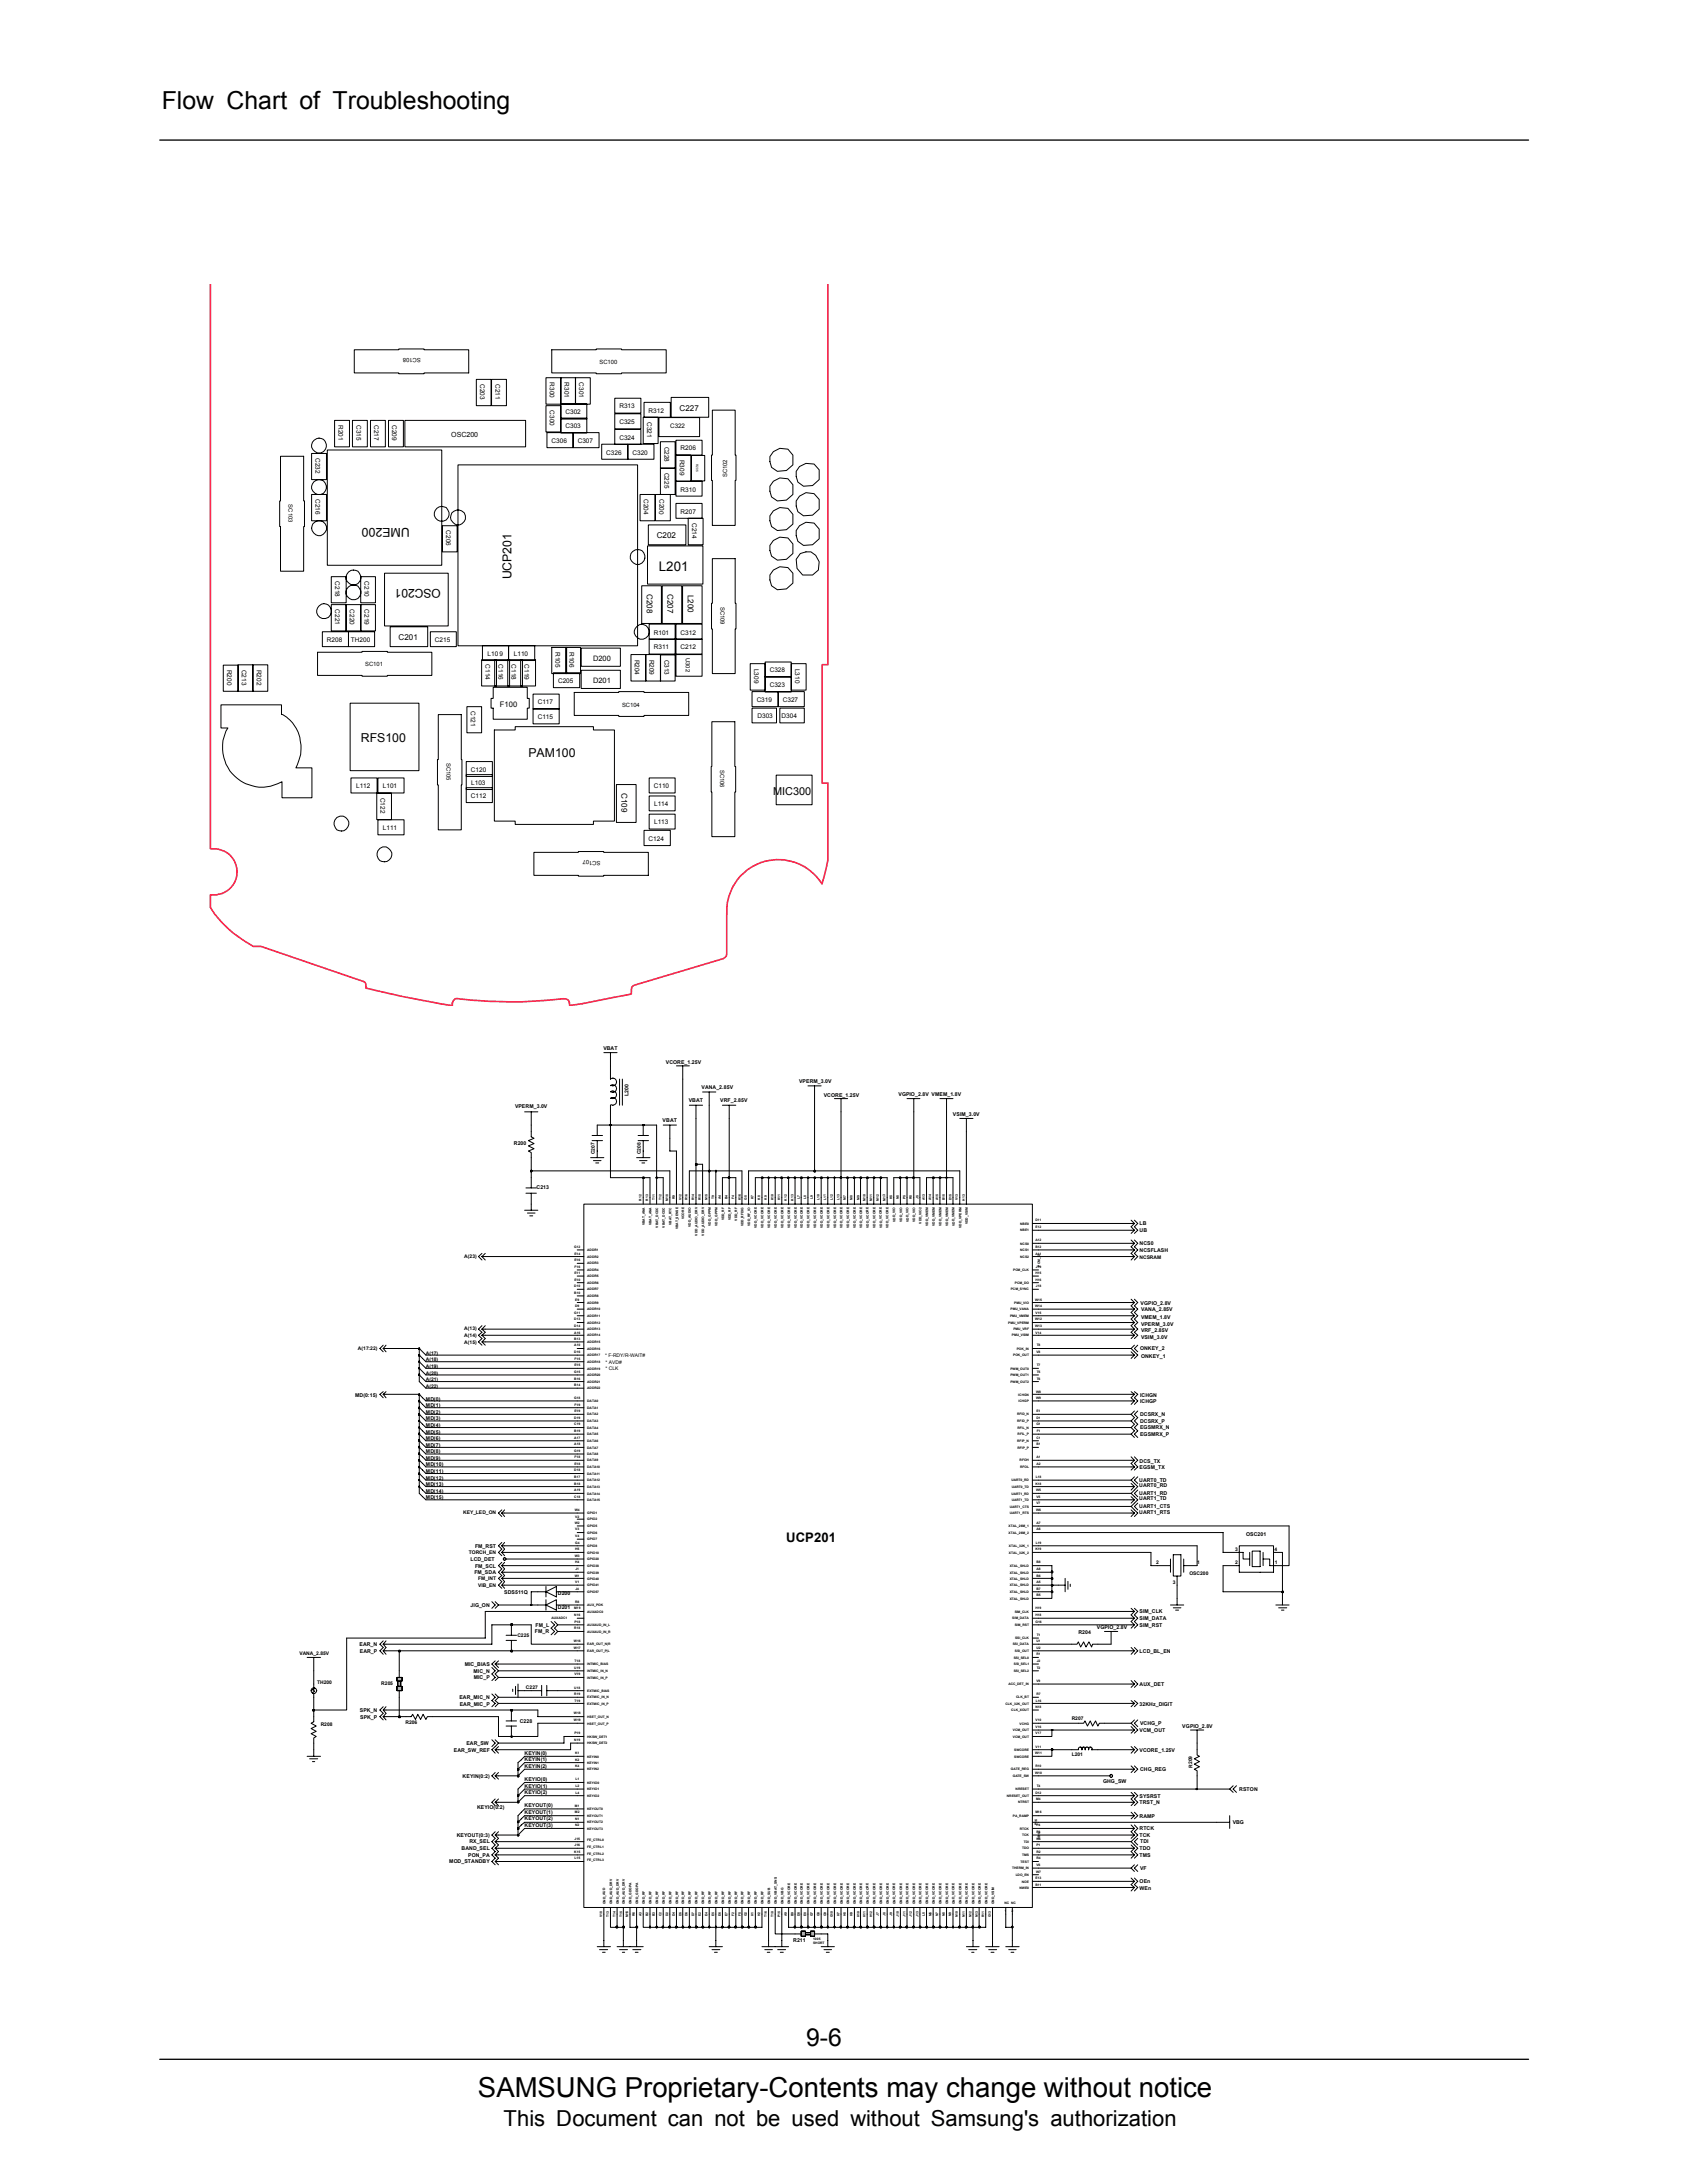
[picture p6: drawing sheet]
<svg xmlns="http://www.w3.org/2000/svg" width="216mm" height="279mm" viewBox="0 0 216 279" stroke-linecap="round" stroke-linejoin="round" font-family="sans-serif">
<defs><g id="words">
<text font-size="3.5" x="61.2" y="268.5">SAMSUNG Proprietary-Contents may change without notice</text>
<g font-size="3.2">
<text x="20.7" y="14">Flow Chart of Troubleshooting</text>
<text x="103.2" y="261.9">9-6</text>
</g>
<text font-size="2.8" x="64.5" y="272.1">This Document can not be used without Samsung's authorization</text>
<g font-size="1.7">
<text x="84.3" y="73.1">L201</text>
<text x="100.6" y="197.4">UCP201</text>
</g>
<g font-size="1.6">
<text x="52.4" y="67.6" transform="rotate(-180 52.4 67.6)">UME200</text>
<text x="65.5" y="74.2" transform="rotate(-90 65.5 74.2)">UCP201</text>
<text x="46.2" y="95">RFS100</text>
<text x="67.6" y="96.9">PAM100</text>
</g>
<text font-size="1.5" x="56.4" y="75.4" transform="rotate(-180 56.4 75.4)">OSC201</text>
<text font-size="1.4" x="99" y="101.7">MIC300</text>
<g font-size="1">
<text x="87" y="52.6">C227</text>
<text x="84.1" y="68.9">C202</text>
<text x="82.8" y="76.1" transform="rotate(90 82.8 76.1)">C208</text>
<text x="85.4" y="76.1" transform="rotate(90 85.4 76.1)">C207</text>
<text x="88" y="76.1" transform="rotate(90 88 76.1)">L200</text>
<text x="51" y="81.9">C201</text>
<text x="75.9" y="84.5">D200</text>
<text x="75.9" y="87.4">D201</text>
<text x="64" y="90.5">F100</text>
<text x="79.5" y="101.5" transform="rotate(90 79.5 101.5)">C109</text>
</g>
<text font-size=".9" x="57.7" y="55.9">OSC200</text>
<g font-size=".8">
<text x="61.4" y="49.1" transform="rotate(90 61.4 49.1)">C203</text>
<text x="63.4" y="49.2" transform="rotate(90 63.4 49.2)">C211</text>
<text x="70.4" y="52.5" transform="rotate(90 70.4 52.5)">C300</text>
<text x="70.4" y="48.9" transform="rotate(90 70.4 48.9)">R300</text>
<text x="72.3" y="48.9" transform="rotate(90 72.3 48.9)">R301</text>
<text x="72.4" y="53">C302</text>
<text x="74.1" y="48.9" transform="rotate(90 74.1 48.9)">C301</text>
<text x="79.3" y="52.3">R313</text>
<text x="82.8" y="54" transform="rotate(90 82.8 54)">C321</text>
<text x="83" y="52.8">R312</text>
<text x="40.4" y="58.6" transform="rotate(90 40.4 58.6)">C232</text>
<text x="43.3" y="54.4" transform="rotate(90 43.3 54.4)">R201</text>
<text x="45.6" y="54.4" transform="rotate(90 45.6 54.4)">C315</text>
<text x="47.9" y="54.4" transform="rotate(90 47.9 54.4)">C217</text>
<text x="50.2" y="54.4" transform="rotate(90 50.2 54.4)">C209</text>
<text x="70.6" y="56.7">C306</text>
<text x="72.4" y="54.8">C303</text>
<text x="73.9" y="56.7">C307</text>
<text x="77.6" y="58.2">C326</text>
<text x="79.3" y="56.3">C324</text>
<text x="79.3" y="54.3">C325</text>
<text x="80.9" y="58.2">C320</text>
<text x="85" y="57.2" transform="rotate(90 85 57.2)">C228</text>
<text x="85.8" y="54.7">C322</text>
<text x="87" y="58.8" transform="rotate(90 87 58.8)">R309</text>
<text x="87.1" y="57.7">R206</text>
<text x="40.4" y="63.9" transform="rotate(90 40.4 63.9)">C216</text>
<text x="82.4" y="63.9" transform="rotate(90 82.4 63.9)">C204</text>
<text x="84.4" y="63.9" transform="rotate(90 84.4 63.9)">C200</text>
<text x="85" y="60.5" transform="rotate(90 85 60.5)">C225</text>
<text x="87.1" y="65.7">R207</text>
<text x="87.1" y="62.9">R310</text>
<text x="57.1" y="67.9" transform="rotate(90 57.1 67.9)">C206</text>
<text x="88.6" y="66.9" transform="rotate(90 88.6 66.9)">C214</text>
<text x="42.9" y="78" transform="rotate(90 42.9 78)">C221</text>
<text x="42.9" y="74.4" transform="rotate(90 42.9 74.4)">C218</text>
<text x="44.8" y="78" transform="rotate(90 44.8 78)">C220</text>
<text x="46.7" y="74.4" transform="rotate(90 46.7 74.4)">C210</text>
<text x="46.7" y="78" transform="rotate(90 46.7 78)">C219</text>
<text x="41.8" y="82.2">R208</text>
<text x="44.9" y="82.2">TH200</text>
<text x="55.7" y="82.2">C215</text>
<text x="62.4" y="84">L10 9</text>
<text x="65.8" y="84">L110</text>
<text x="71.1" y="83.5" transform="rotate(90 71.1 83.5)">R105</text>
<text x="72.9" y="83.5" transform="rotate(90 72.9 83.5)">R106</text>
<text x="83.7" y="81.2">R101</text>
<text x="83.7" y="83.1">R311</text>
<text x="87.1" y="81.2">C312</text>
<text x="87.1" y="83.1">C212</text>
<text x="29.1" y="85.7" transform="rotate(90 29.1 85.7)">R200</text>
<text x="31" y="85.7" transform="rotate(90 31 85.7)">C213</text>
<text x="32.8" y="85.7" transform="rotate(90 32.8 85.7)">R202</text>
<text x="62.1" y="85" transform="rotate(90 62.1 85)">C114</text>
<text x="63.8" y="85" transform="rotate(90 63.8 85)">C116</text>
<text x="65.5" y="85" transform="rotate(90 65.5 85)">C118</text>
<text x="67.1" y="85" transform="rotate(90 67.1 85)">C119</text>
<text x="71.4" y="87.4">C205</text>
<text x="81.3" y="84.4" transform="rotate(90 81.3 84.4)">R204</text>
<text x="83.1" y="84.4" transform="rotate(90 83.1 84.4)">R209</text>
<text x="85" y="84.4" transform="rotate(90 85 84.4)">C313</text>
<text x="96.5" y="85.6" transform="rotate(90 96.5 85.6)">L309</text>
<text x="96.8" y="89.9">C319</text>
<text x="98.5" y="86.1">C328</text>
<text x="98.5" y="88">C323</text>
<text x="100.2" y="89.9">C327</text>
<text x="101.7" y="85.6" transform="rotate(90 101.7 85.6)">L310</text>
<text x="60.3" y="91" transform="rotate(90 60.3 91)">C121</text>
<text x="68.8" y="92.1">C115</text>
<text x="68.8" y="90.1">C117</text>
<text x="96.9" y="91.9">D303</text>
<text x="100" y="91.9">D304</text>
<text x="45.6" y="100.9">L112</text>
<text x="49" y="100.9">L101</text>
<text x="60.3" y="98.8">C120</text>
<text x="60.3" y="100.5">L103</text>
<text x="83.7" y="100.9">C110</text>
<text x="48.7" y="102.1" transform="rotate(90 48.7 102.1)">C122</text>
<text x="49" y="106.3">L111</text>
<text x="60.3" y="102.2">C112</text>
<text x="83" y="107.6">C124</text>
<text x="83.7" y="105.5">L113</text>
<text x="83.7" y="103.2">L114</text>
</g>
<g font-size=".7">
<text x="53.9" y="45.8" transform="rotate(-180 53.9 45.8)">SC108</text>
<text x="76.7" y="46.6">SC100</text>
<text x="36.9" y="64.6" transform="rotate(90 36.9 64.6)">SC103</text>
<text x="93.1" y="61.1" transform="rotate(-90 93.1 61.1)">SC102</text>
<text x="92.2" y="77.7" transform="rotate(90 92.2 77.7)">SC109</text>
<text x="46.7" y="85.3">SC101</text>
<text x="87.8" y="84.2" transform="rotate(90 87.8 84.2)">U302</text>
<text x="79.6" y="90.4">SC104</text>
<text x="57.1" y="97.6" transform="rotate(90 57.1 97.6)">SC105</text>
<text x="92.2" y="98.5" transform="rotate(90 92.2 98.5)">SC106</text>
<text x="76.9" y="110.2" transform="rotate(-180 76.9 110.2)">SC107</text>
<text x="77.2" y="134.4">VBAT</text>
<text x="85.2" y="136.2">VCORE_1.25V</text>
<text x="65.9" y="141.8">VPERM_3.0V</text>
<text x="80.5" y="140.3" transform="rotate(-90 80.5 140.3)">L200</text>
<text x="84.8" y="143.6">VBAT</text>
<text x="88.1" y="141.1">VBAT</text>
<text x="89.8" y="139.4">VANA_2.85V</text>
<text x="92.2" y="141.1">VRF_2.85V</text>
<text x="102.3" y="138.7">VPERM_3.0V</text>
<text x="105.4" y="140.4">VCORE_1.25V</text>
<text x="115" y="140.2">VGPIO_2.8V VMEM_1.8V</text>
<text x="122" y="142.8">VSIM_3.0V</text>
<text x="65.8" y="146.5">R200</text>
<text x="68.6" y="152.2">C213</text>
<text x="145.8" y="160.2">NCSFLASH</text>
<text x="145.8" y="156.8">LB</text>
<text x="145.8" y="159.4">NCS0</text>
<text x="145.8" y="157.7">UB</text>
<text x="146" y="167">VGPIO_2.8V</text>
<text x="146" y="167.8">VANA_2.85V</text>
<text x="145.9" y="172.8">ONKEY_2</text>
<text x="146" y="168.8">VMEM_1.8V</text>
<text x="146" y="171.3">VSIM_3.0V</text>
<text x="146" y="169.7">VPERM_3.0V</text>
<text x="146" y="170.5">VRF_2.85V</text>
<text x="146" y="173.9">ONKEY_1</text>
<text x="45.5" y="178.8">MD(0:15)</text>
<text x="54.5" y="179.3">MD(0)</text>
<text x="145.9" y="178.8">ICHGN</text>
<text x="145.9" y="179.6">ICHGP</text>
<text x="54.5" y="180.1">MD(1)</text>
<text x="54.5" y="181">MD(2)</text>
<text x="54.5" y="181.8">MD(3)</text>
<text x="54.5" y="182.6">MD(4)</text>
<text x="54.5" y="183.5">MD(5)</text>
<text x="54.5" y="184.3">MD(6)</text>
<text x="54.5" y="185.2">MD(7)</text>
<text x="145.9" y="183.8">EGSMRX_P</text>
<text x="145.9" y="182.9">EGSMRX_N</text>
<text x="145.9" y="182.1">DCSRX_P</text>
<text x="145.9" y="181.3">DCSRX_N</text>
<text x="54.5" y="187.7">MD(10)</text>
<text x="54.5" y="188.5">MD(11)</text>
<text x="54.5" y="189.4">MD(12)</text>
<text x="54.5" y="190.2">MD(13)</text>
<text x="54.5" y="191.1">MD(14)</text>
<text x="54.5" y="191.9">MD(15)</text>
<text x="54.5" y="186">MD(8)</text>
<text x="54.5" y="186.9">MD(9)</text>
<text x="145.8" y="191.3">UART1_RD</text>
<text x="145.8" y="189.7">UART0_TD</text>
<text x="145.8" y="190.4">UART0_RD</text>
<text x="145.8" y="188">EGSM_TX</text>
<text x="145.8" y="187.2">DCS_TX</text>
<text x="145.8" y="193">UART1_CTS</text>
<text x="145.8" y="193.7">UART1_RTS</text>
<text x="145.8" y="192">UART1_TD</text>
<text x="159.5" y="196.6">OSC201</text>
<text x="60.2" y="199.8">LCD_DET</text>
<text x="60.7" y="201.5">FM_SDA</text>
<text x="60.8" y="200.6">FM_SCL</text>
<text x="60.8" y="198.1">FM_RST</text>
<text x="60.2" y="205.7">JIG_ON</text>
<text x="64.5" y="204">SDS511Q</text>
<text x="68.5" y="209">FM_R</text>
<text x="68.5" y="208.2">FM_L</text>
<text x="71.4" y="205.9">D201</text>
<text x="71.4" y="204.2">D200</text>
<text x="138" y="209.1">R204</text>
<text x="140.4" y="208.5">VGPIO_2.8V</text>
<text x="145.8" y="207.4">SIM_DATA</text>
<text x="145.8" y="206.5">SIM_CLK</text>
<text x="145.8" y="208.2">SIM_RST</text>
<text x="46" y="210.7">EAR_N</text>
<text x="46.1" y="211.5">EAR_P</text>
<text x="59.5" y="213.2">MIC_BIAS</text>
<text x="60.6" y="214.1">MIC_N</text>
<text x="60.6" y="214.9">MIC_P</text>
<text x="145.8" y="215.8">AUX_DET</text>
<text x="145.8" y="211.5">LCD_BL_EN</text>
<text x="46.1" y="219.1">SPK_N</text>
<text x="46.1" y="220">SPK_P</text>
<text x="58.8" y="217.5">EAR_MIC_N</text>
<text x="58.8" y="218.3">EAR_MIC_P</text>
<text x="66.5" y="220.6">C228</text>
<text x="145.8" y="218.3">32KHz_DIGIT</text>
<text x="145.8" y="221.7">VCM_OUT</text>
<text x="145.9" y="220.8">VCHG_P</text>
<text x="151.3" y="221.2">VGPIO_2.8V</text>
<text x="58.1" y="224.2">EAR_SW_REF</text>
<text x="59.2" y="227.5">KEYIN(0:2)</text>
<text x="59.7" y="223.3">EAR_SW</text>
<text x="67.1" y="228">KEYIO(0)</text>
<text x="67.1" y="226.2">KEYIN(2)</text>
<text x="67.1" y="225.4">KEYIN(1)</text>
<text x="67.1" y="224.6">KEYIN(0)</text>
<text x="145.8" y="224.2">VCORE_1.25V</text>
<text x="145.9" y="226.7">CHG_REG</text>
<text x="61.1" y="231.6">KEYIO(0:2)</text>
<text x="67.1" y="229.6">KEYIO(2)</text>
<text x="67.1" y="228.8">KEYIO(1)</text>
<text x="67.1" y="231.3">KEYOUT(0)</text>
<text x="67.1" y="233.8">KEYOUT(3)</text>
<text x="67.1" y="233">KEYOUT(2)</text>
<text x="67.1" y="232.1">KEYOUT(1)</text>
<text x="141.2" y="228.2">GHG_SW</text>
<text x="145.8" y="230.9">TRST_N</text>
<text x="145.8" y="230.1">SYSRST</text>
<text x="145.8" y="232.6">RAMP</text>
<text x="157.8" y="233.5">VBG</text>
<text x="158.6" y="229.2">RSTON</text>
<text x="57.5" y="238.5">MOD_STANDBY</text>
<text x="58.5" y="235.1">KEYOUT(0:3)</text>
<text x="59.1" y="236.8">BAND_SEL</text>
<text x="59.9" y="237.7">PON_PA</text>
<text x="60.1" y="235.9">RX_SEL</text>
<text x="145.8" y="237.7">TMS</text>
<text x="145.8" y="235.1">TCK</text>
<text x="145.8" y="236.8">TDO</text>
<text x="145.8" y="234.3">RTCK</text>
<text x="145.9" y="235.9">TDI</text>
<text x="145.9" y="239.4">VF</text>
<text x="145.8" y="241.9">WEn</text>
<text x="145.8" y="241">OEn</text>
<text x="101.5" y="248.6">R211</text>
</g>
<g font-size=".6">
<text x="76.1" y="147.7" transform="rotate(-90 76.1 147.7)">C207</text>
<text x="82" y="147.7" transform="rotate(-90 82 147.7)">C208</text>
<text x="59.4" y="161.1">A(23)</text>
<text x="145.8" y="161.1">NCSRAM</text>
<text x="45.8" y="172.8">A(17:22)</text>
<text x="54.5" y="173.4">A(17)</text>
<text x="59.4" y="170.3">A(13)</text>
<text x="59.4" y="171.1">A(14)</text>
<text x="59.4" y="172">A(15)</text>
<text x="77.4" y="173.7">* F-RDY/R-WAIT#</text>
<text x="54.5" y="174.2">A(18)</text>
<text x="54.5" y="175.1">A(19)</text>
<text x="54.5" y="175.9">A(20)</text>
<text x="54.5" y="176.8">A(21)</text>
<text x="54.5" y="177.6">A(22)</text>
<text x="77.5" y="175.4">* CLK</text>
<text x="77.5" y="174.5">* AVD#</text>
<text x="59.3" y="193.8">KEY_LED_ON</text>
<text x="60" y="198.9">TORCH_EN</text>
<text x="61.2" y="202.2">FM_INT</text>
<text x="61.2" y="203.1">VIB_EN</text>
<text x="148" y="200.2">2</text>
<text x="150.1" y="202.8">3</text>
<text x="152.2" y="201.6">OSC200</text>
<text x="153.2" y="200.2">1</text>
<text x="158.1" y="198.5">3</text>
<text x="158.1" y="200.2">2</text>
<text x="163.1" y="198.5">4</text>
<text x="163.2" y="200.2">1</text>
<text x="66.2" y="209.5">C225</text>
<text x="38.3" y="211.9">VANA_2.85V</text>
<text x="40.6" y="215.5">TH200</text>
<text x="48.8" y="215.7">R205</text>
<text x="41.1" y="220.9">R208</text>
<text x="51.9" y="220.6">R206</text>
<text x="67.3" y="216.1">C227</text>
<text x="137.2" y="220.1">R207</text>
<text x="137.2" y="224.8">L201</text>
<text x="152.6" y="226.3" transform="rotate(-90 152.6 226.3)">R209</text>
</g>
<g font-size=".4">
<text x="89.1" y="59.4" transform="rotate(90 89.1 59.4)">R205</text>
<text x="82.1" y="153.7" transform="rotate(-90 82.1 153.7)">R12</text>
<text x="82.9" y="153.7" transform="rotate(-90 82.9 153.7)">R13</text>
<text x="83.8" y="153.6" transform="rotate(-90 83.8 153.6)">T11</text>
<text x="84.6" y="153.6" transform="rotate(-90 84.6 153.6)">T12</text>
<text x="85.5" y="153.7" transform="rotate(-90 85.5 153.7)">M18</text>
<text x="86.4" y="153.5" transform="rotate(-90 86.4 153.5)">R9</text>
<text x="87.2" y="153.6" transform="rotate(-90 87.2 153.6)">V12</text>
<text x="88" y="153.7" transform="rotate(-90 88 153.7)">R16</text>
<text x="88.8" y="153.6" transform="rotate(-90 88.8 153.6)">R14</text>
<text x="89.7" y="153.7" transform="rotate(-90 89.7 153.7)">R15</text>
<text x="90.5" y="153.7" transform="rotate(-90 90.5 153.7)">N15</text>
<text x="91.4" y="153.5" transform="rotate(-90 91.4 153.5)">T9</text>
<text x="92.2" y="153.5" transform="rotate(-90 92.2 153.5)">A4</text>
<text x="93.1" y="153.5" transform="rotate(-90 93.1 153.5)">B4</text>
<text x="94" y="153.5" transform="rotate(-90 94 153.5)">F4</text>
<text x="94.8" y="153.6" transform="rotate(-90 94.8 153.6)">K16</text>
<text x="95.6" y="153.5" transform="rotate(-90 95.6 153.5)">G5</text>
<text x="96.4" y="153.5" transform="rotate(-90 96.4 153.5)">K7</text>
<text x="97.3" y="153.5" transform="rotate(-90 97.3 153.5)">K8</text>
<text x="98.1" y="153.5" transform="rotate(-90 98.1 153.5)">K9</text>
<text x="99" y="153.6" transform="rotate(-90 99 153.6)">K10</text>
<text x="99.8" y="153.7" transform="rotate(-90 99.8 153.7)">K11</text>
<text x="100.7" y="153.7" transform="rotate(-90 100.7 153.7)">K12</text>
<text x="101.5" y="153.7" transform="rotate(-90 101.5 153.7)">K13</text>
<text x="102.4" y="153.5" transform="rotate(-90 102.4 153.5)">L7</text>
<text x="103.2" y="153.5" transform="rotate(-90 103.2 153.5)">L8</text>
<text x="104" y="153.5" transform="rotate(-90 104 153.5)">L9</text>
<text x="104.9" y="153.6" transform="rotate(-90 104.9 153.6)">L10</text>
<text x="105.7" y="153.6" transform="rotate(-90 105.7 153.6)">L11</text>
<text x="106.6" y="153.6" transform="rotate(-90 106.6 153.6)">L12</text>
<text x="107.4" y="153.6" transform="rotate(-90 107.4 153.6)">L13</text>
<text x="108.3" y="153.6" transform="rotate(-90 108.3 153.6)">M7</text>
<text x="109.1" y="153.6" transform="rotate(-90 109.1 153.6)">M8</text>
<text x="110" y="153.6" transform="rotate(-90 110 153.6)">M9</text>
<text x="110.8" y="153.7" transform="rotate(-90 110.8 153.7)">M10</text>
<text x="111.6" y="153.7" transform="rotate(-90 111.6 153.7)">M11</text>
<text x="112.5" y="153.7" transform="rotate(-90 112.5 153.7)">M12</text>
<text x="113.3" y="153.7" transform="rotate(-90 113.3 153.7)">M13</text>
<text x="114.2" y="153.5" transform="rotate(-90 114.2 153.5)">K5</text>
<text x="115" y="153.5" transform="rotate(-90 115 153.5)">N5</text>
<text x="115.9" y="153.5" transform="rotate(-90 115.9 153.5)">P5</text>
<text x="116.7" y="153.5" transform="rotate(-90 116.7 153.5)">R5</text>
<text x="117.6" y="153.5" transform="rotate(-90 117.6 153.5)">J5</text>
<text x="118.3" y="153.6" transform="rotate(-90 118.3 153.6)">A13</text>
<text x="119.2" y="153.6" transform="rotate(-90 119.2 153.6)">A14</text>
<text x="120.1" y="153.6" transform="rotate(-90 120.1 153.6)">A15</text>
<text x="120.9" y="153.6" transform="rotate(-90 120.9 153.6)">B15</text>
<text x="121.8" y="153.6" transform="rotate(-90 121.8 153.6)">D15</text>
<text x="122.6" y="153.6" transform="rotate(-90 122.6 153.6)">V13</text>
<text x="123.5" y="153.7" transform="rotate(-90 123.5 153.7)">H13</text>
<text x="73.5" y="159.7">G12</text>
<text x="73.5" y="161.4">E16</text>
<text x="73.5" y="160.6">E14</text>
<text x="75.2" y="160.1">ADDR1</text>
<text x="75.2" y="161.8">ADDR3</text>
<text x="75.2" y="161">ADDR2</text>
<text x="82.5" y="156.8" transform="rotate(-90 82.5 156.8)">VBAT_ANA</text>
<text x="83.4" y="156.8" transform="rotate(-90 83.4 156.8)">VBAT_ANA</text>
<text x="84.2" y="157.1" transform="rotate(-90 84.2 157.1)">VBAT_DCDC</text>
<text x="85.1" y="157.1" transform="rotate(-90 85.1 157.1)">VBAT_DCDC</text>
<text x="85.9" y="156.8" transform="rotate(-90 85.9 156.8)">VBAT_RTC</text>
<text x="86.8" y="157.4" transform="rotate(-90 86.8 157.4)">VBAT_SENSE</text>
<text x="87.6" y="156" transform="rotate(-90 87.6 156)">VCORE</text>
<text x="88.4" y="157" transform="rotate(-90 88.4 157)">VDD_AUDIO</text>
<text x="89.3" y="158.1" transform="rotate(-90 89.3 158.1)">VDD_AUDIO_DRV</text>
<text x="90.1" y="158.1" transform="rotate(-90 90.1 158.1)">VDD_AUDIO_DRV</text>
<text x="91" y="156.9" transform="rotate(-90 91 156.9)">VDD_GPPM</text>
<text x="91.8" y="156.9" transform="rotate(-90 91.8 156.9)">VDD_GPPM</text>
<text x="92.7" y="156.2" transform="rotate(-90 92.7 156.2)">VDD_RF</text>
<text x="93.5" y="156.2" transform="rotate(-90 93.5 156.2)">VDD_RF</text>
<text x="94.4" y="156.2" transform="rotate(-90 94.4 156.2)">VDD_RF</text>
<text x="95.2" y="157" transform="rotate(-90 95.2 157)">VDD_RFDIG</text>
<text x="96" y="156.9" transform="rotate(-90 96 156.9)">VDD_RF_IO</text>
<text x="96.9" y="157.2" transform="rotate(-90 96.9 157.2)">VDD_VCORE</text>
<text x="97.7" y="157.2" transform="rotate(-90 97.7 157.2)">VDD_VCORE</text>
<text x="98.6" y="157.2" transform="rotate(-90 98.6 157.2)">VDD_VCORE</text>
<text x="99.4" y="157.2" transform="rotate(-90 99.4 157.2)">VDD_VCORE</text>
<text x="100.3" y="157.2" transform="rotate(-90 100.3 157.2)">VDD_VCORE</text>
<text x="101.1" y="157.2" transform="rotate(-90 101.1 157.2)">VDD_VCORE</text>
<text x="102" y="157.2" transform="rotate(-90 102 157.2)">VDD_VCORE</text>
<text x="102.7" y="157.2" transform="rotate(-90 102.7 157.2)">VDD_VCORE</text>
<text x="103.6" y="157.2" transform="rotate(-90 103.6 157.2)">VDD_VCORE</text>
<text x="104.4" y="157.2" transform="rotate(-90 104.4 157.2)">VDD_VCORE</text>
<text x="105.3" y="157.2" transform="rotate(-90 105.3 157.2)">VDD_VCORE</text>
<text x="106.2" y="157.2" transform="rotate(-90 106.2 157.2)">VDD_VCORE</text>
<text x="107" y="157.2" transform="rotate(-90 107 157.2)">VDD_VCORE</text>
<text x="107.8" y="157.2" transform="rotate(-90 107.8 157.2)">VDD_VCORE</text>
<text x="108.7" y="157.2" transform="rotate(-90 108.7 157.2)">VDD_VCORE</text>
<text x="109.5" y="157.2" transform="rotate(-90 109.5 157.2)">VDD_VCORE</text>
<text x="110.3" y="157.2" transform="rotate(-90 110.3 157.2)">VDD_VCORE</text>
<text x="111.2" y="157.2" transform="rotate(-90 111.2 157.2)">VDD_VCORE</text>
<text x="112" y="157.2" transform="rotate(-90 112 157.2)">VDD_VCORE</text>
<text x="112.9" y="157.2" transform="rotate(-90 112.9 157.2)">VDD_VCORE</text>
<text x="113.7" y="157.2" transform="rotate(-90 113.7 157.2)">VDD_VCORE</text>
<text x="114.6" y="156.4" transform="rotate(-90 114.6 156.4)">VDD_VIO</text>
<text x="115.4" y="156.4" transform="rotate(-90 115.4 156.4)">VDD_VIO</text>
<text x="116.3" y="156.4" transform="rotate(-90 116.3 156.4)">VDD_VIO</text>
<text x="117.1" y="156.4" transform="rotate(-90 117.1 156.4)">VDD_VIO</text>
<text x="117.9" y="156.6" transform="rotate(-90 117.9 156.6)">VDD_VIO2</text>
<text x="118.8" y="156.9" transform="rotate(-90 118.8 156.9)">VDD_VMEM</text>
<text x="119.6" y="156.9" transform="rotate(-90 119.6 156.9)">VDD_VMEM</text>
<text x="120.5" y="156.9" transform="rotate(-90 120.5 156.9)">VDD_VMEM</text>
<text x="121.3" y="156.9" transform="rotate(-90 121.3 156.9)">VDD_VMEM</text>
<text x="122.2" y="156.9" transform="rotate(-90 122.2 156.9)">VDD_VMEM</text>
<text x="123" y="157.2" transform="rotate(-90 123 157.2)">VDD_VPERM</text>
<text x="123.9" y="156.7" transform="rotate(-90 123.9 156.7)">VDD_VSIM</text>
<text x="130.6" y="161">NCS2</text>
<text x="130.6" y="159.3">NCS0</text>
<text x="130.6" y="156.8">NBE0</text>
<text x="130.6" y="160.1">NCS1</text>
<text x="130.6" y="157.6">NBE1</text>
<text x="132.5" y="160.6">A11</text>
<text x="132.5" y="158.9">A12</text>
<text x="132.5" y="156.3">D11</text>
<text x="132.5" y="159.7">B12</text>
<text x="132.5" y="157.2">E12</text>
<text x="73.5" y="164.7">D10</text>
<text x="73.5" y="165.6">B10</text>
<text x="73.5" y="162.3">F16</text>
<text x="73.5" y="163.9">E10</text>
<text x="73.5" y="163">E11</text>
<text x="73.6" y="166.5">E9</text>
<text x="73.6" y="167.3">D9</text>
<text x="75.2" y="166.9">ADDR9</text>
<text x="75.2" y="167.7">ADDR10</text>
<text x="75.2" y="165.2">ADDR7</text>
<text x="75.2" y="166">ADDR8</text>
<text x="75.2" y="162.7">ADDR4</text>
<text x="75.2" y="164.3">ADDR6</text>
<text x="75.2" y="163.5">ADDR5</text>
<text x="129.3" y="167.7">PMU_VANA</text>
<text x="129.3" y="165.2">PCM_SYNC</text>
<text x="129.7" y="162.7">PCM_CLK</text>
<text x="129.8" y="166.9">PMU_VIO</text>
<text x="129.9" y="164.3">PCM_DO</text>
<text x="132.5" y="167.3">W14</text>
<text x="132.5" y="166.5">W15</text>
<text x="132.5" y="163">H15</text>
<text x="132.5" y="163.9">H16</text>
<text x="132.5" y="164.7">J18</text>
<text x="132.5" y="162.3">J19</text>
<text x="133.1" y="162.1" transform="rotate(-90 133.1 162.1)">PCM_DI</text>
<text x="73.5" y="168.1">G11</text>
<text x="73.5" y="173.2">D16</text>
<text x="73.5" y="170.7">A16</text>
<text x="73.5" y="172.3">A10</text>
<text x="73.5" y="169">D13</text>
<text x="73.5" y="169.8">D14</text>
<text x="73.5" y="171.5">B13</text>
<text x="75.2" y="168.6">ADDR11</text>
<text x="75.2" y="173.6">ADDR17</text>
<text x="75.2" y="171">ADDR14</text>
<text x="75.2" y="172.7">ADDR16</text>
<text x="75.2" y="169.4">ADDR12</text>
<text x="75.2" y="170.3">ADDR13</text>
<text x="75.2" y="171.9">ADDR15</text>
<text x="129" y="169.4">PMU_VPERM</text>
<text x="129.3" y="168.6">PMU_VMEM</text>
<text x="129.5" y="171">PMU_VSIM</text>
<text x="129.7" y="173.6">POK_OUT</text>
<text x="129.7" y="170.3">PMU_VRF</text>
<text x="130.1" y="172.7">POK_IN</text>
<text x="132.5" y="169.8">W13</text>
<text x="132.5" y="169">W12</text>
<text x="132.5" y="170.7">V14</text>
<text x="132.5" y="168.1">V15</text>
<text x="132.7" y="173.2">V8</text>
<text x="132.7" y="172.3">T8</text>
<text x="73.5" y="175.7">G15</text>
<text x="73.5" y="176.6">B16</text>
<text x="73.5" y="179">G18</text>
<text x="73.5" y="177.4">B14</text>
<text x="73.5" y="174">F15</text>
<text x="73.5" y="179.9">F19</text>
<text x="73.5" y="174.9">E15</text>
<text x="75.2" y="176.1">ADDR20</text>
<text x="75.2" y="177">ADDR21</text>
<text x="75.2" y="179.5">DATA0</text>
<text x="75.2" y="177.8">ADDR22</text>
<text x="75.2" y="174.5">ADDR18</text>
<text x="75.2" y="175.3">ADDR19</text>
<text x="129.3" y="176.1">PWM_OUT1</text>
<text x="129.3" y="177">PWM_OUT2</text>
<text x="129.3" y="175.3">PWM_OUT0</text>
<text x="130.3" y="178.6">ICHGN</text>
<text x="130.4" y="179.5">ICHGP</text>
<text x="132.6" y="178.3">W8</text>
<text x="132.6" y="179">W9</text>
<text x="132.7" y="175.7">T5</text>
<text x="132.7" y="176.6">T6</text>
<text x="132.7" y="174.9">T7</text>
<text x="73.5" y="183.3">B19</text>
<text x="73.5" y="184.1">A17</text>
<text x="73.5" y="185">A18</text>
<text x="73.5" y="185.8">G19</text>
<text x="73.5" y="182.4">C19</text>
<text x="73.5" y="181.6">D19</text>
<text x="73.5" y="180.7">E19</text>
<text x="75.2" y="181.2">DATA2</text>
<text x="75.2" y="183.7">DATA5</text>
<text x="75.2" y="184.6">DATA6</text>
<text x="75.2" y="185.4">DATA7</text>
<text x="75.2" y="182.9">DATA4</text>
<text x="75.2" y="180.3">DATA1</text>
<text x="75.2" y="182">DATA3</text>
<text x="130.2" y="181.2">RFID_N</text>
<text x="130.2" y="184.6">RFIP_N</text>
<text x="130.2" y="182">RFID_P</text>
<text x="130.2" y="185.4">RFIP_P</text>
<text x="130.2" y="182.9">RFIL_N</text>
<text x="130.2" y="183.7">RFIL_P</text>
<text x="132.6" y="182.4">G1</text>
<text x="132.7" y="180.7">E1</text>
<text x="132.7" y="181.6">D1</text>
<text x="132.7" y="184.1">C1</text>
<text x="132.7" y="185">B1</text>
<text x="132.7" y="183.3">F1</text>
<text x="73.5" y="189.2">B17</text>
<text x="73.5" y="190">B18</text>
<text x="73.5" y="190.9">A19</text>
<text x="73.5" y="191.7">C18</text>
<text x="73.5" y="188.3">D18</text>
<text x="73.5" y="187.5">E18</text>
<text x="73.5" y="186.6">F18</text>
<text x="75.2" y="187.9">DATA10</text>
<text x="75.2" y="189.6">DATA12</text>
<text x="75.2" y="190.4">DATA13</text>
<text x="75.2" y="191.3">DATA14</text>
<text x="75.2" y="186.3">DATA8</text>
<text x="75.2" y="187.1">DATA9</text>
<text x="75.2" y="188.7">DATA11</text>
<text x="129.4" y="191.3">UART1_RD</text>
<text x="129.4" y="189.6">UART0_RD</text>
<text x="129.5" y="190.4">UART0_TD</text>
<text x="130.5" y="187">RFOH</text>
<text x="130.6" y="187.9">RFOL</text>
<text x="132.5" y="190">K18</text>
<text x="132.5" y="189.2">L18</text>
<text x="132.6" y="190.9">W5</text>
<text x="132.7" y="186.6">A1</text>
<text x="132.7" y="191.7">V5</text>
<text x="132.7" y="187.5">A2</text>
<text x="73.6" y="195">W2</text>
<text x="73.6" y="193.4">W4</text>
<text x="73.6" y="197.6">G4</text>
<text x="73.6" y="194.2">V2</text>
<text x="73.6" y="195.9">V3</text>
<text x="73.6" y="196.7">V4</text>
<text x="75.2" y="195.5">GPIO5</text>
<text x="75.2" y="192.1">DATA15</text>
<text x="75.2" y="193.8">GPIO1</text>
<text x="75.2" y="194.6">GPIO2</text>
<text x="75.2" y="196.3">GPIO6</text>
<text x="75.2" y="197.1">GPIO7</text>
<text x="75.2" y="198">GPIO8</text>
<text x="129.1" y="196.3">XTAL_26M_2</text>
<text x="129.1" y="195.5">XTAL_26M_1</text>
<text x="129.1" y="198">XTAL_32K_1</text>
<text x="129.2" y="193">UART1_CTS</text>
<text x="129.2" y="193.8">UART1_RTS</text>
<text x="129.5" y="192.1">UART1_TD</text>
<text x="132.5" y="197.6">L19</text>
<text x="132.6" y="193.4">W6</text>
<text x="132.7" y="192.6">V7</text>
<text x="132.7" y="195.9">A6</text>
<text x="132.7" y="195">A7</text>
<text x="73.6" y="201.8">W1</text>
<text x="73.6" y="199.3">W3</text>
<text x="73.6" y="202.6">V1</text>
<text x="73.6" y="200.1">H4</text>
<text x="73.6" y="198.4">H5</text>
<text x="73.6" y="201">J1</text>
<text x="73.6" y="203.5">J4</text>
<text x="75.2" y="202.2">GPIO40</text>
<text x="75.2" y="203">GPIO41</text>
<text x="75.2" y="201.4">GPIO39</text>
<text x="75.2" y="200.5">GPIO38</text>
<text x="75.2" y="198.8">GPIO10</text>
<text x="75.2" y="199.7">GPIO20</text>
<text x="75.2" y="203.9">GPIO57</text>
<text x="129.1" y="198.8">XTAL_32K_2</text>
<text x="129.2" y="203">XTAL_SHLD</text>
<text x="129.2" y="201.4">XTAL_SHLD</text>
<text x="129.2" y="202.2">XTAL_SHLD</text>
<text x="129.2" y="203.9">XTAL_SHLD</text>
<text x="129.2" y="200.5">XTAL_SHLD</text>
<text x="132.5" y="198.4">K19</text>
<text x="132.7" y="202.6">A5</text>
<text x="132.7" y="201">A8</text>
<text x="132.7" y="201.8">B6</text>
<text x="132.7" y="203.5">B7</text>
<text x="132.7" y="200.1">B8</text>
<text x="70.6" y="207.3">AUXADC1</text>
<text x="73.5" y="206">M19</text>
<text x="73.5" y="208.5">R18</text>
<text x="73.5" y="206.8">N16</text>
<text x="73.5" y="207.7">P18</text>
<text x="73.6" y="205.1">R8</text>
<text x="75.2" y="209">AUXAUD_IN_R</text>
<text x="75.2" y="205.6">AUX_POK</text>
<text x="75.2" y="206.4">AUXADC0</text>
<text x="75.2" y="208.1">AUXAUD_IN_L</text>
<text x="129.2" y="204.7">XTAL_SHLD</text>
<text x="129.5" y="207.3">SIM_DATA</text>
<text x="129.9" y="208.1">SIM_RST</text>
<text x="129.9" y="206.4">SIM_CLK</text>
<text x="129.9" y="209.8">SSI_CLK</text>
<text x="132.5" y="206.8">H18</text>
<text x="132.5" y="206">H19</text>
<text x="132.5" y="207.7">G16</text>
<text x="132.7" y="204.3">B5</text>
<text x="132.7" y="209.4">T1</text>
<text x="73.4" y="210.2">W16</text>
<text x="73.4" y="211">W17</text>
<text x="73.5" y="213.6">U19</text>
<text x="73.5" y="214.4">V19</text>
<text x="73.5" y="212.7">T18</text>
<text x="75.2" y="210.6">EAR_OUT_N|R</text>
<text x="75.2" y="211.4">EAR_OUT_P|L</text>
<text x="75.2" y="214.8">INTMIC_IN_P</text>
<text x="75.2" y="214">INTMIC_IN_N</text>
<text x="75.2" y="213.1">INTMIC_BIAS</text>
<text x="129.1" y="215.7">ACC_DET_IN</text>
<text x="129.6" y="210.6">SSI_DATA</text>
<text x="129.7" y="214">SSI_SEL2</text>
<text x="129.7" y="212.3">SSI_SEL0</text>
<text x="129.8" y="213.1">SSI_SEL1</text>
<text x="129.9" y="211.4">SSI_OUT</text>
<text x="132.7" y="215.3">V9</text>
<text x="132.7" y="211">U2</text>
<text x="132.7" y="210.2">U1</text>
<text x="132.7" y="211.9">R1</text>
<text x="132.7" y="213.6">T2</text>
<text x="132.7" y="212.7">J2</text>
<text x="73.4" y="219.4">W18</text>
<text x="73.4" y="220.3">W19</text>
<text x="73.5" y="217">R19</text>
<text x="73.5" y="216.1">U18</text>
<text x="73.5" y="217.8">T19</text>
<text x="73.5" y="222">P19</text>
<text x="75.2" y="219.9">HSET_OUT_N</text>
<text x="75.2" y="220.7">HSET_OUT_P</text>
<text x="75.2" y="217.4">EXTMIC_IN_N</text>
<text x="75.2" y="218.2">EXTMIC_IN_P</text>
<text x="75.2" y="216.5">EXTMIC_BIAS</text>
<text x="128.7" y="218.2">CLK_32K_OUT</text>
<text x="129.4" y="219">CLK_XOUT</text>
<text x="129.6" y="221.6">VCM_OUT</text>
<text x="130" y="217.4">CLK_BT</text>
<text x="130.5" y="220.7">VCHG</text>
<text x="132.5" y="220.3">V10</text>
<text x="132.5" y="218.6">N18</text>
<text x="132.5" y="221.1">V16</text>
<text x="132.5" y="222">V17</text>
<text x="132.5" y="217.8">L16</text>
<text x="132.7" y="217">R7</text>
<text x="73.5" y="222.8">N19</text>
<text x="73.6" y="224.5">K1</text>
<text x="73.6" y="225.4">K2</text>
<text x="73.6" y="226.2">K4</text>
<text x="73.6" y="227.9">L1</text>
<text x="75.2" y="225">KEYIN0</text>
<text x="75.2" y="222.4">HKSW_DET1</text>
<text x="75.2" y="225.7">KEYIN1</text>
<text x="75.2" y="226.6">KEYIN2</text>
<text x="75.2" y="223.2">HKSW_DET2</text>
<text x="129.4" y="226.6">GATE_REG</text>
<text x="129.6" y="227.4">GATE_SW</text>
<text x="129.6" y="222.4">VCM_OUT</text>
<text x="129.8" y="224.1">SWCORE</text>
<text x="129.8" y="225">SWCORE</text>
<text x="132.5" y="224.5">W11</text>
<text x="132.5" y="227">W10</text>
<text x="132.5" y="226.2">R10</text>
<text x="132.5" y="223.7">V11</text>
<text x="73.6" y="232.1">M2</text>
<text x="73.6" y="231.2">M1</text>
<text x="73.6" y="232.9">N1</text>
<text x="73.6" y="233.7">N2</text>
<text x="73.6" y="229.6">L4</text>
<text x="73.6" y="228.7">L2</text>
<text x="75.2" y="230">KEYIO2</text>
<text x="75.2" y="233.4">KEYOUT2</text>
<text x="75.2" y="232.5">KEYOUT1</text>
<text x="75.2" y="228.3">KEYIO0</text>
<text x="75.2" y="231.7">KEYOUT0</text>
<text x="75.2" y="229.1">KEYIO1</text>
<text x="128.9" y="230">NRESET_OUT</text>
<text x="129.6" y="232.5">PA_RAMP</text>
<text x="130" y="229.1">NRESET</text>
<text x="130.3" y="230.8">NTRST</text>
<text x="132.5" y="232.1">M16</text>
<text x="132.5" y="229.6">D12</text>
<text x="132.6" y="230.4">M4</text>
<text x="132.7" y="233.7">P4</text>
<text x="132.7" y="228.7">T4</text>
<text x="132.7" y="233.6" transform="rotate(-90 132.7 233.6)">P16</text>
<text x="73.5" y="237.1">K15</text>
<text x="73.5" y="238">L15</text>
<text x="73.5" y="235.4">J15</text>
<text x="73.5" y="236.3">J16</text>
<text x="75.1" y="238.2">FE_CTRL3</text>
<text x="75.1" y="237.4">FE_CTRL2</text>
<text x="75.1" y="235.7">FE_CTRL0</text>
<text x="75.1" y="236.5">FE_CTRL1</text>
<text x="75.2" y="234.2">KEYOUT3</text>
<text x="129.5" y="239.2">THERM_IN</text>
<text x="130.5" y="234.2">RTCK</text>
<text x="130.6" y="238.4">TEST</text>
<text x="130.8" y="237.6">TMS</text>
<text x="130.8" y="236.7">TDO</text>
<text x="130.8" y="235">TCK</text>
<text x="131" y="235.9">TDI</text>
<text x="132.6" y="239.7">W7</text>
<text x="132.7" y="237.1">R2</text>
<text x="132.7" y="238">R4</text>
<text x="132.7" y="238.8">V6</text>
<text x="132.7" y="235.4">N4</text>
<text x="132.7" y="234.6">P2</text>
<text x="132.7" y="236.3">P1</text>
<text x="133.1" y="234.8" transform="rotate(-90 133.1 234.8)">G</text>
<text x="133.1" y="235.4" transform="rotate(-90 133.1 235.4)">VB</text>
<text x="77.1" y="245.4" transform="rotate(-90 77.1 245.4)">V18</text>
<text x="77.5" y="243.7" transform="rotate(-90 77.5 243.7)">GND_AUD</text>
<text x="77.9" y="245.3" transform="rotate(-90 77.9 245.3)">T13</text>
<text x="78.3" y="243.7" transform="rotate(-90 78.3 243.7)">GND_AUD_DRV</text>
<text x="78.8" y="245.3" transform="rotate(-90 78.8 245.3)">T14</text>
<text x="79.2" y="243.7" transform="rotate(-90 79.2 243.7)">GND_AUD_DRV</text>
<text x="79.6" y="245.3" transform="rotate(-90 79.6 245.3)">T15</text>
<text x="80" y="243.7" transform="rotate(-90 80 243.7)">GND_AUD_DRV</text>
<text x="80.4" y="245.4" transform="rotate(-90 80.4 245.4)">M15</text>
<text x="80.8" y="243.7" transform="rotate(-90 80.8 243.7)">GND_GDGPA</text>
<text x="81.3" y="245.2" transform="rotate(-90 81.3 245.2)">R6</text>
<text x="81.7" y="243.7" transform="rotate(-90 81.7 243.7)">GND_GDGPA</text>
<text x="82.1" y="245.2" transform="rotate(-90 82.1 245.2)">A3</text>
<text x="82.5" y="243.7" transform="rotate(-90 82.5 243.7)">GND_RF</text>
<text x="83" y="245.2" transform="rotate(-90 83 245.2)">B2</text>
<text x="83.4" y="243.7" transform="rotate(-90 83.4 243.7)">GND_RF</text>
<text x="83.8" y="245.2" transform="rotate(-90 83.8 245.2)">B3</text>
<text x="84.2" y="243.7" transform="rotate(-90 84.2 243.7)">GND_RF</text>
<text x="84.6" y="245.2" transform="rotate(-90 84.6 245.2)">C2</text>
<text x="85.1" y="243.7" transform="rotate(-90 85.1 243.7)">GND_RF</text>
<text x="85.5" y="245.2" transform="rotate(-90 85.5 245.2)">D2</text>
<text x="85.9" y="243.7" transform="rotate(-90 85.9 243.7)">GND_RF</text>
<text x="86.4" y="245.2" transform="rotate(-90 86.4 245.2)">D4</text>
<text x="86.8" y="243.7" transform="rotate(-90 86.8 243.7)">GND_RF</text>
<text x="87.2" y="245.2" transform="rotate(-90 87.2 245.2)">D5</text>
<text x="87.6" y="243.7" transform="rotate(-90 87.6 243.7)">GND_RF</text>
<text x="88" y="245.2" transform="rotate(-90 88 245.2)">D6</text>
<text x="88.4" y="243.7" transform="rotate(-90 88.4 243.7)">GND_RF</text>
<text x="88.8" y="245.2" transform="rotate(-90 88.8 245.2)">D7</text>
<text x="89.3" y="243.7" transform="rotate(-90 89.3 243.7)">GND_RF</text>
<text x="89.7" y="245.2" transform="rotate(-90 89.7 245.2)">E2</text>
<text x="90.1" y="243.7" transform="rotate(-90 90.1 243.7)">GND_RF</text>
<text x="90.6" y="245.2" transform="rotate(-90 90.6 245.2)">E4</text>
<text x="91" y="243.7" transform="rotate(-90 91 243.7)">GND_RF</text>
<text x="91.4" y="245.2" transform="rotate(-90 91.4 245.2)">E5</text>
<text x="91.8" y="243.7" transform="rotate(-90 91.8 243.7)">GND_RF</text>
<text x="92.2" y="245.2" transform="rotate(-90 92.2 245.2)">E6</text>
<text x="92.7" y="243.7" transform="rotate(-90 92.7 243.7)">GND_RF</text>
<text x="93.1" y="245.2" transform="rotate(-90 93.1 245.2)">E7</text>
<text x="93.5" y="243.7" transform="rotate(-90 93.5 243.7)">GND_RF</text>
<text x="94" y="245.2" transform="rotate(-90 94 245.2)">F2</text>
<text x="94.4" y="243.7" transform="rotate(-90 94.4 243.7)">GND_RF</text>
<text x="94.8" y="245.2" transform="rotate(-90 94.8 245.2)">F5</text>
<text x="95.2" y="243.7" transform="rotate(-90 95.2 243.7)">GND_RF</text>
<text x="95.6" y="245.3" transform="rotate(-90 95.6 245.3)">G2</text>
<text x="96" y="243.7" transform="rotate(-90 96 243.7)">GND_RF</text>
<text x="96.4" y="245.2" transform="rotate(-90 96.4 245.2)">H1</text>
<text x="96.9" y="243.7" transform="rotate(-90 96.9 243.7)">GND_RF</text>
<text x="97.3" y="245.2" transform="rotate(-90 97.3 245.2)">H2</text>
<text x="97.7" y="243.7" transform="rotate(-90 97.7 243.7)">GND_RF</text>
<text x="98.1" y="245.3" transform="rotate(-90 98.1 245.3)">T16</text>
<text x="98.6" y="243.7" transform="rotate(-90 98.6 243.7)">GND_SUB</text>
<text x="99" y="245.3" transform="rotate(-90 99 245.3)">T10</text>
<text x="99.4" y="243.7" transform="rotate(-90 99.4 243.7)">GND_VBAT_SNS</text>
<text x="99.8" y="245.4" transform="rotate(-90 99.8 245.4)">P15</text>
<text x="100.3" y="243.7" transform="rotate(-90 100.3 243.7)">GND_VBG</text>
<text x="100.7" y="245.2" transform="rotate(-90 100.7 245.2)">A9</text>
<text x="101.1" y="243.7" transform="rotate(-90 101.1 243.7)">GND_VCORE</text>
<text x="101.5" y="245.2" transform="rotate(-90 101.5 245.2)">B9</text>
<text x="102" y="243.7" transform="rotate(-90 102 243.7)">GND_VCORE</text>
<text x="102.4" y="245.2" transform="rotate(-90 102.4 245.2)">D8</text>
<text x="102.7" y="243.7" transform="rotate(-90 102.7 243.7)">GND_VCORE</text>
<text x="103.2" y="245.2" transform="rotate(-90 103.2 245.2)">E8</text>
<text x="103.6" y="243.7" transform="rotate(-90 103.6 243.7)">GND_VCORE</text>
<text x="104" y="245.3" transform="rotate(-90 104 245.3)">G7</text>
<text x="104.4" y="243.7" transform="rotate(-90 104.4 243.7)">GND_VCORE</text>
<text x="104.9" y="245.3" transform="rotate(-90 104.9 245.3)">G8</text>
<text x="105.3" y="243.7" transform="rotate(-90 105.3 243.7)">GND_VCORE</text>
<text x="105.7" y="245.3" transform="rotate(-90 105.7 245.3)">G9</text>
<text x="106.2" y="243.7" transform="rotate(-90 106.2 243.7)">GND_VCORE</text>
<text x="106.6" y="245.4" transform="rotate(-90 106.6 245.4)">G10</text>
<text x="107" y="243.7" transform="rotate(-90 107 243.7)">GND_VCORE</text>
<text x="107.4" y="245.2" transform="rotate(-90 107.4 245.2)">H7</text>
<text x="107.8" y="243.7" transform="rotate(-90 107.8 243.7)">GND_VCORE</text>
<text x="108.3" y="245.2" transform="rotate(-90 108.3 245.2)">H8</text>
<text x="108.7" y="243.7" transform="rotate(-90 108.7 243.7)">GND_VCORE</text>
<text x="109.1" y="245.2" transform="rotate(-90 109.1 245.2)">H9</text>
<text x="109.5" y="243.7" transform="rotate(-90 109.5 243.7)">GND_VCORE</text>
<text x="110" y="245.4" transform="rotate(-90 110 245.4)">H10</text>
<text x="110.3" y="243.7" transform="rotate(-90 110.3 243.7)">GND_VCORE</text>
<text x="110.8" y="245.4" transform="rotate(-90 110.8 245.4)">H11</text>
<text x="111.2" y="243.7" transform="rotate(-90 111.2 243.7)">GND_VCORE</text>
<text x="111.6" y="245.4" transform="rotate(-90 111.6 245.4)">H12</text>
<text x="112" y="243.7" transform="rotate(-90 112 243.7)">GND_VCORE</text>
<text x="112.5" y="245.2" transform="rotate(-90 112.5 245.2)">J7</text>
<text x="112.9" y="243.7" transform="rotate(-90 112.9 243.7)">GND_VCORE</text>
<text x="113.3" y="245.2" transform="rotate(-90 113.3 245.2)">J8</text>
<text x="113.7" y="243.7" transform="rotate(-90 113.7 243.7)">GND_VCORE</text>
<text x="114.2" y="245.2" transform="rotate(-90 114.2 245.2)">J9</text>
<text x="114.6" y="243.7" transform="rotate(-90 114.6 243.7)">GND_VCORE</text>
<text x="115" y="245.3" transform="rotate(-90 115 245.3)">J10</text>
<text x="115.4" y="243.7" transform="rotate(-90 115.4 243.7)">GND_VCORE</text>
<text x="115.9" y="245.3" transform="rotate(-90 115.9 245.3)">J11</text>
<text x="116.3" y="243.7" transform="rotate(-90 116.3 243.7)">GND_VCORE</text>
<text x="116.7" y="245.3" transform="rotate(-90 116.7 245.3)">J12</text>
<text x="117.1" y="243.7" transform="rotate(-90 117.1 243.7)">GND_VCORE</text>
<text x="117.6" y="245.3" transform="rotate(-90 117.6 245.3)">J13</text>
<text x="117.9" y="243.7" transform="rotate(-90 117.9 243.7)">GND_VCORE</text>
<text x="118.3" y="245.2" transform="rotate(-90 118.3 245.2)">L5</text>
<text x="118.8" y="243.7" transform="rotate(-90 118.8 243.7)">GND_VCORE</text>
<text x="119.2" y="245.3" transform="rotate(-90 119.2 245.3)">M5</text>
<text x="119.6" y="243.7" transform="rotate(-90 119.6 243.7)">GND_VCORE</text>
<text x="120.1" y="245.2" transform="rotate(-90 120.1 245.2)">N7</text>
<text x="120.5" y="243.7" transform="rotate(-90 120.5 243.7)">GND_VCORE</text>
<text x="120.9" y="245.2" transform="rotate(-90 120.9 245.2)">N8</text>
<text x="121.3" y="243.7" transform="rotate(-90 121.3 243.7)">GND_VCORE</text>
<text x="121.7" y="245.2" transform="rotate(-90 121.7 245.2)">N9</text>
<text x="122.2" y="243.7" transform="rotate(-90 122.2 243.7)">GND_VCORE</text>
<text x="122.6" y="245.4" transform="rotate(-90 122.6 245.4)">N10</text>
<text x="123" y="243.7" transform="rotate(-90 123 243.7)">GND_VCORE</text>
<text x="123.5" y="245.4" transform="rotate(-90 123.5 245.4)">N11</text>
<text x="123.9" y="243.7" transform="rotate(-90 123.9 243.7)">GND_VCORE</text>
<text x="124.3" y="245.4" transform="rotate(-90 124.3 245.4)">N12</text>
<text x="124.7" y="243.7" transform="rotate(-90 124.7 243.7)">GND_VCORE</text>
<text x="125.2" y="245.4" transform="rotate(-90 125.2 245.4)">N13</text>
<text x="125.5" y="243.7" transform="rotate(-90 125.5 243.7)">GND_VCORE</text>
<text x="125.9" y="245.4" transform="rotate(-90 125.9 245.4)">R11</text>
<text x="126.4" y="243.7" transform="rotate(-90 126.4 243.7)">GND_VCORE</text>
<text x="126.8" y="245.4" transform="rotate(-90 126.8 245.4)">G13</text>
<text x="127.2" y="243.7" transform="rotate(-90 127.2 243.7)">GND_VSIM</text>
<text x="128.5" y="243.7">NC NC</text>
<text x="128.6" y="244.7">1</text>
<text x="129.5" y="244.7">2</text>
<text x="130" y="240.1">LDO_EN</text>
<text x="130.5" y="241.7">NWE0</text>
<text x="130.8" y="240.9">NOE</text>
<text x="132.5" y="241.4">B11</text>
<text x="132.5" y="240.5">E13</text>
<text x="104.1" y="248.3">1005</text>
<text x="104.1" y="248.8">SHORT</text>
</g>
</g></defs>
<path d="M20.4 263.6h175.2" fill="none" stroke="#000" stroke-width=".17"/>
<path d="M20.8 265.5h174.8v9h-174.8z" fill="#fff"/>
<path d="M20.4 17.9h175.2" fill="none" stroke="#000" stroke-width=".17"/>
<path d="M26.9 36.3v72.3a2.98 2.98 0 0 1 3.4 3 2.98 2.98 0 0 1-3.4 2.9v1.6a14.7 14.7 0 0 0 5.5 5h1l13.3 4.6 .1 .2v.6a127.7 127.7 0 0 0 11.1 2.2 .72 .72 0 0 1 .2-.7 .72 .72 0 0 1 .8-.1 61.6 61.6 0 0 0 13.2-.1l.4 .1 .3 .2 .1 .6 1.6-.2 6.3-1.3v-.6a.62 .62 0 0 1 .6-.6l11.1-3.3 .3-.1 .2-.3v-.2v-5a6.6 6.6 0 0 1 4.6-6.7 6.6 6.6 0 0 1 7.6 2.7l.8-3.1v-9.8h-.8v-15.1h.8v-48.8" fill="none" stroke="#ff1d46" stroke-width=".21"/>
<g fill="none" stroke="#000" stroke-width=".13">
<path d="M35.9 58.4h3v5.7h.1v3.3h-.1v5.7h-3v-5.7h-.1v-3.3h.1zM39.9 58h1.9v3.4h-1.9zM41.9 57.6h14.6v14.7h-14.6zM42.8 53.8h1.9v3.4h-1.9zM45.1 53.8h1.9v3.4h-1.9zM45.3 44.8h5.7v-.1h3.3v.1h5.7v2.9h-5.7v.1h-3.3v-.1h-5.7zM47.4 53.8h1.9v3.4h-1.9zM49.7 53.8h1.9v3.4h-1.9zM51.8 53.8h15.5v3.4h-15.5zM58.6 59.5h23v23.2h-23zM61 48.6h1.8v3.3h-1.8zM62.9 48.6h1.9v3.3h-1.9z"/>
<path d="M69.9 51.9h1.9v3.4h-1.9zM69.9 48.3h1.9v3.4h-1.9zM70 55.4h3.3v1.9h-3.3zM70.6 44.8h5.7v-.1h3.2v.1h5.8v2.9h-5.8v.1h-3.2v-.1h-5.7zM71.8 51.7h3.3v1.9h-3.3zM71.8 53.5h3.3v1.9h-3.3zM71.8 48.3h1.9v3.4h-1.9zM73.3 55.4h3.4v1.9h-3.4zM73.6 48.3h1.9v3.4h-1.9zM77 56.9h3.3v1.9h-3.3zM78.7 55h3.3v1.9h-3.3zM78.7 53h3.3v1.9h-3.3z"/>
<path d="M78.7 51h3.3v1.9h-3.3zM80.3 56.9h3.4v1.9h-3.4zM82.3 53.4h1.9v3.4h-1.9zM82.4 51.5h3.4v1.9h-3.4zM84.3 53.4h5.2v2.5h-5.2zM84.5 59.9h1.9v3.4h-1.9zM84.5 56.5h1.9v3.4h-1.9zM85.9 50.9h4.8v2.5h-4.8zM86.5 56.3h3.4v2h-3.4zM86.5 58.3h1.9v3.3h-1.9zM88.5 58.3h1.7v3.3h-1.7zM91.2 52.5h2.9v5.8h.1v3.2h-.1v5.7h-2.9v-5.7h-.1v-3.2h.1z"/>
<path d="M99 57.8l.8-.4 1 .1 .7 .8v1.2l-.9 .7-1.1 .1-.8-.5-.2-.7v-.7zM102.3 59.7l.8-.4 1.1 .1 .6 .7v1.3l-.8 .7-1.2 .1a1.57 1.57 0 0 1-.5-2.5zM39.9 63.3h1.9v3.4h-1.9zM42.4 73.8h1.9v3.4h-1.9zM42.4 77.4h1.9v3.4h-1.9zM44.3 77.4h1.9v3.4h-1.9zM46.2 77.4h1.8v3.4h-1.8zM46.2 73.8h1.8v3.4h-1.8zM49.2 73.4h8.2v6.7h-8.2zM56.6 67.3h1.9v3.3h-1.9zM81.9 63.3h1.9v3.4h-1.9zM82.1 75h2.5v4.8h-2.5z"/>
<path d="M82.9 69.9h7.1v4.9h-7.1zM83 67.2h4.8v2.5h-4.8zM83.1 79.9h3.3v1.9h-3.3zM83.9 63.3h1.9v3.4h-1.9zM84.8 75h2.4v4.8h-2.4zM86.5 79.9h3.4v1.9h-3.4zM86.5 64.4h3.4v1.9h-3.4zM86.5 61.6h3.4v1.9h-3.4zM87.4 75h2.5v4.8h-2.5zM88.1 66.3h1.9v3.4h-1.9zM91.2 71.5h2.9v5.7h.1v3.3h-.1v5.7h-2.9v-5.7h-.1v-3.3h.1zM99 65.4l.8-.4 1 .1 .7 .7v1.3l-.9 .7-1.1 .1-.8-.5-.2-.7v-.7z"/>
<path d="M99 69.2l.8-.5 1 .2 .7 .7v1.2l-.9 .8-1.1 .1-.8-.5-.2-.8v-.6zM99 61.6l.8-.4 1 .1 .7 .7v1.3l-.9 .7-1.1 .1-.8-.5-.2-.7v-.7zM99 73l.8-.5 1 .1 .7 .8v1.2l-.9 .8-1.1 .1-.8-.5-.2-.8v-.6zM102.3 63.5l.8-.4 1.1 .1 .6 .7v1.3l-.8 .7-1.2 .1a1.57 1.57 0 0 1-.5-2.5zM102.3 67.3l.8-.5 1.1 .2 .6 .7v1.3l-.8 .7-1.2 .1a1.57 1.57 0 0 1-.5-2.5zM102.4 70.8l.7-.2h.7l.6 .5 .4 .8-.1 1.1-.7 .6h-1.3l-.7-.9-.1-1.1zM28.3 90.2h7.7v1.2a4.5 4.5 0 0 1 2.5 4 4.9 4.9 0 0 1-.6 2.9h2v3.8h-3.8v-2a5 5 0 0 1-6.1-.8 5 5 0 0 1-.8-6.1h-.9zM28.6 85.1h1.9v3.4h-1.9zM30.5 85.1h1.9v3.4h-1.9zM32.4 85.1h1.9v3.4h-1.9zM40.6 83.5h5.7v-.1h3.3v.1h5.7v2.9h-5.7v.2h-3.3v-.2h-5.7zM41.3 80.9h3.3v1.9h-3.3z"/>
<path d="M44.6 80.9h3.3v1.9h-3.3zM44.8 90h8.8v8.6h-8.8zM44.9 99.6h3.4v1.9h-3.4zM48.4 99.6h3.3v1.9h-3.3zM49.9 80.2h4.8v2.6h-4.8zM55.1 80.9h3.3v1.9h-3.3zM56.1 91.5h2.9v5.7h.1l-.1 9h-2.9v-5.7h-.1v-3.3h.1zM59.7 99.1h3.3v1.9h-3.3zM59.7 97.5h3.3v1.9h-3.3zM59.8 90.4h1.8v3.4h-1.8zM61.6 84.4h1.9v3.4h-1.9zM61.7 82.6h3.4v1.9h-3.4z"/>
<path d="M63.1 88h4.4v1.4h.2v1.2h-.2v1.5h-4.4v-1.5h-.3v-1.2h.3zM63.3 93.4h2.6v-.4h10v.4h2.7v11.7h-2.7v.4h-10v-.4h-2.6zM63.3 84.4h1.9v3.4h-1.9zM65 84.4h1.9v3.4h-1.9zM65.1 82.6h3.3v1.9h-3.3zM66.6 84.4h1.9v3.4h-1.9zM68.2 88.8h3.4v1.9h-3.4zM68.2 90.7h3.4v1.9h-3.4zM70.6 82.9h1.9v3.3h-1.9zM70.8 86.1h3.4v1.9h-3.4zM72.4 82.9h1.9v3.3h-1.9zM73.5 88.6h5.7v-.1h3.2v.1h5.7v3h-5.7v.1h-3.2v-.1h-5.7z"/>
<path d="M74.4 83h5v2.3h-5zM74.4 85.8h5v2.3h-5zM80.8 83.8h1.9v3.4h-1.9zM82.6 83.8h1.9v3.4h-1.9zM83.1 99.6h3.3v1.9h-3.3zM83.1 81.8h3.3v1.9h-3.3zM84.5 83.8h1.9v3.4h-1.9zM86.5 81.8h3.4v1.9h-3.4zM86.5 83.8h3.4v2.8h-3.4zM91.1 92.4h2.9v5.7h.1v3.3h-.1v5.7h-2.9v-5.7h-.1zM96 84.9h1.9v3.4h-1.9zM96.2 88.5h3.4v1.9h-3.4z"/>
<path d="M96.2 90.6h3.2v1.9h-3.2zM97.9 86.6h3.4v2h-3.4zM97.9 84.7h3.4v2h-3.4zM99.3 99.2h4.6v3.8h-4.6zM99.6 88.5h3.3v1.9h-3.3zM99.8 90.6h3.1v1.9h-3.1zM101.3 84.9h1.9v3.4h-1.9zM48.2 101.5h1.9v3.4h-1.9zM48.4 104.9h3.3v1.9h-3.3zM59.7 100.8h3.3v1.9h-3.3zM68.3 109.1h5.7v-.1h3.3v.1h5.7v2.9h-5.7v.1h-3.3v-.1h-5.7zM78.9 100.4h2.5v4.9h-2.5z"/>
<path d="M82.4 106.3h3.4v1.9h-3.4zM83.1 101.9h3.3v1.9h-3.3zM83.1 104.2h3.3v1.9h-3.3zM67.1 142.3h1.7M67.3 152.7h1.3M67.3 152h1.3M68 142.3v1.7M68 150.7v1.3M68 152.7v1.4M84.9 144h1.7M85.7 144v1.7M106.8 140.6h1.7"/>
<path d="M107.6 140.6v1.7M120.3 140.6h1.7M121.1 140.6v1.7M144.8 157l.4 .5M144.8 157.5h.4M145.2 157l.4 .5-.4 .4M145.2 157.5l-.4 .4M53.7 174.3l.8 .8M53.7 175.1l.8 .9M53.7 179.3l.8 .9M53.7 178.5l.8 .8M53.7 173.4l.8 .9"/>
<path d="M53.7 190.3l.8 .8M53.7 181.9l.8 .8M64.2 197.4l-.4 .4 .4 .5M64.2 197.8l.4 .5M64.2 197.8h.4M64.6 197.4l-.4 .4M144.8 189.9l.4 .4-.4 .4M144.8 190.3h.4M145.2 189.9l.4 .4-.4 .4M145.2 182.3l-.4 .4 .4 .4-.4 .5 .4 .4M145.6 182.3l-.4 .4 .4 .4-.4 .5 .4 .4M149.8 199.5v1.7"/>
<path d="M150.2 199h.9v2.7h-.9zM151.5 199.5v1.7M51.1 213.8v.9M51.1 216.4v.8M68.8 203.7h1.1M69.9 203.7l1.3-.6v1.3zM69.9 203.1v1.3M70.5 208.4l.5 .4-.5 .4M71 208.4l.4 .4-.4 .4M71.2 203.7h1M137.2 210.4h.6l.2-.3 .3 .7 .4-.7 .3 .7 .4-.7 .3 .7 .1-.4h.7M148.1 200.4h1.7"/>
<path d="M149.8 205.4h1.7M150.2 205.8h.9M150.5 206.1h.3M150.6 201.7v1.2M150.6 204.6v.8M151.5 200.4h1.7M163.3 205.4h1.7M163.6 205.8h1.1M164 206.1h.3M164.1 204.6v.8M63.4 234.9h.4M63.4 234.4l-.5 .5 .5 .4"/>
<path d="M63.8 234.4l-.4 .5 .4 .4M67.1 234l-.8 .9M67.1 225.6l-.8 .8M67.1 232.4l-.8 .8M137.2 223.9h.8M138 223.9a.24 .24 0 0 1 .3-.3 .24 .24 0 0 1 .2 .4M138.5 223.9a.24 .24 0 0 1 .2-.3 .24 .24 0 0 1 .2 .4M138.9 223.9a.24 .24 0 0 1 .2-.3 .24 .24 0 0 1 .2 .4M139.3 223.9a.24 .24 0 0 1 .2-.3 .24 .24 0 0 1 .2 .4M139.7 223.9h.8M144.8 237l.4 .4-.4 .4M144.8 237.4h.4"/>
<path d="M144.8 226l.4 .4-.4 .5M144.8 233.6l.4 .4-.4 .4 .4 .5-.4 .4M144.8 226.4h.4M144.8 234h.4M144.8 234.9h.4M145.2 237l.4 .4-.4 .4M145.2 226l.4 .4-.4 .5M145.2 233.6l.4 .4-.4 .4 .4 .5-.4 .4M155.7 233.2h1.7M157.4 232.4v1.6M144.8 241.2l.4 .4M144.8 241.6h.4"/>
<path d="M145.2 241.2l.4 .4-.4 .4M145.2 241.6l-.4 .4"/>
<circle cx="40.8" cy="57" r=".96"/>
<circle cx="40.8" cy="62.3" r=".96"/>
<circle cx="40.9" cy="67.6" r=".97"/>
<circle cx="41.5" cy="78.2" r=".96"/>
<circle cx="45.2" cy="73.9" r=".96"/>
<circle cx="45.2" cy="75.8" r=".96"/>
<circle cx="56.5" cy="65.8" r=".96"/>
<circle cx="58.6" cy="66.2" r=".97"/>
<circle cx="81.6" cy="71.3" r=".95"/>
<circle cx="82.1" cy="80.9" r=".97"/>
<circle cx="43.7" cy="105.4" r=".96"/>
<circle cx="49.2" cy="109.3" r=".96"/>
</g>
<path d="M83.1 79.9h3.3" fill="none" stroke="#63ff00" stroke-width=".13"/>
<path d="M50.9 215.2h.4v.6h-.4z" fill="#b2b2b2"/>
<path d="M50.9 215.2h.4v.6h-.4z" fill="none" stroke="#000" stroke-width=".13"/>
<path d="M50.8 214.7h.7v.5h-.7z" fill="#b2b2b2"/>
<path d="M50.8 214.7h.7v.5h-.7z" fill="none" stroke="#000" stroke-width=".13"/>
<path d="M50.8 215.8h.7v.6h-.7z" fill="#b2b2b2"/>
<g fill="none" stroke="#000" stroke-width=".13">
<path d="M77.3 134.7h1.7M78.1 134.7v1.7M86.6 136.4h1.6M87.4 136.4v1.7M116.1 140.6h1.6M116.9 140.6v1.7M144.8 160h.4M144.8 156.2l.4 .4M144.8 156.6h.4M144.8 158.7l.4 .4M144.8 159.1h.4M145.2 158.7l.4 .4-.4 .5 .4 .4-.4 .4 .4 .4-.4 .5"/>
<path d="M145.2 160l-.4 .4 .4 .4M145.2 159.1l-.4 .5 .4 .4M145.2 156.2l.4 .4-.4 .4M145.2 156.6l-.4 .4M61.7 170.9l.4 .4M61.7 170.9h.4M61.7 160.8h.4M61.7 169.7l-.5 .4 .5 .4-.5 .4 .5 .4M61.7 170.1l.4 .4-.4 .4M61.7 170.1h.4M61.7 160.4l-.5 .4 .5 .5M61.7 160.8l.4 .5"/>
<path d="M62.1 169.7l-.4 .4M62.1 160.4l-.4 .4M144.8 160.8h.4M144.8 168.8l.4 .5M144.8 169.3h.4M144.8 166.3l.4 .4M144.8 166.7h.4M145.2 160.8l-.4 .5M145.2 168.8l.4 .5-.4 .4M145.2 169.3l-.4 .4M145.2 166.3l.4 .4-.4 .4M145.2 166.7l-.4 .4"/>
<path d="M53.7 180.2l.8 .8M53.7 181l.8 .9M53.7 189.4l.8 .9M53.7 191.1l.8 .9M64.2 198.3l-.4 .4 .4 .4M64.2 198.7h.4M64.2 200l-.4 .4 .4 .4M64.6 198.3l-.4 .4 .4 .4M64.6 200l-.4 .4M144.8 186.5l.4 .4-.4 .4 .4 .4M144.8 186.9h.4M144.8 187.7h.4"/>
<path d="M145.2 186.5l.4 .4-.4 .4 .4 .4-.4 .5M145.2 189l-.4 .4 .4 .5M145.2 187.7l-.4 .5M145.6 189l-.4 .4 .4 .5M158.2 198.7h.9v.8h.8M158.6 197.8h4.4v3.4h-4.4zM159.9 198.7v1.7M160.3 198.5h1v2h-1zM161.6 199.5h.9v.9h.8M161.6 198.7v1.7M163 198.7h.3M40.2 215.5v.5l.1 .1-.3 .2 .3 .2-.3 .1 .2 .2v.4"/>
<path d="M40.2 219.7v.7l-.4 .2 .7 .3-.7 .3 .7 .4-.7 .3 .7 .4-.3 .1v.7M49 210.9l-.4 .4 .4 .4M49 211.3l.4 .4M49 211.3h.4M49.4 210.9l-.4 .4M50.8 215.8h.7v.6h-.7zM62.9 216.8l.5 .4-.5 .5 .5 .3-.5 .4M62.9 205l.5 .4-.5 .4M63.4 216.8l.4 .4-.4 .5 .4 .3-.4 .4M63.4 205l.4 .4-.4 .4M63.4 212.6l-.5 .4 .5 .4M63.4 213l.4 .4"/>
<path d="M63.4 213h.4M63.8 212.6l-.4 .4M64.2 200.4h.4M64.2 200.4l.4 .4M64.2 201.7l-.4 .3 .4 .4M64.2 202h.4M64.6 201.7l-.4 .3 .4 .4M65.6 216.2v.3M66 215.8v1.1M66.3 215.5v1.7M66.3 216.4h.8M68.8 205.4h1.1"/>
<path d="M69.9 205.4l1.3-.7v1.4zM69.9 204.7v1.4M70.5 207.5l.5 .5-.5 .4M71 207.5l.4 .5-.4 .4M71.2 205.4h1M135.5 202.9h.8M136.3 202v1.7M136.7 202.4v1M137 202.8v.3M144.8 207.5l.4 .5-.4 .4M144.8 210.9l.4 .4-.4 .4M144.8 211.3h.4"/>
<path d="M144.8 215.1l.4 .4M144.8 215.5h.4M144.8 208h.4M145.2 215.1l.4 .4-.4 .5M145.2 215.5l-.4 .5M145.2 207.5l.4 .5-.4 .4M145.2 210.9l.4 .4-.4 .4M158.2 200.4h.4M39.3 224.8h1.7M39.6 225.1h1.1M40 225.5h.3M40.2 223.9v.9"/>
<path d="M62.9 222.7l.5 .4-.5 .4M63.4 230.3l-.5 .4 .5 .4M63.4 230.7l.4 .4M63.4 230.7h.4M63.4 235.3l-.5 .4 .5 .4M63.4 235.7l.4 .4M63.4 235.7h.4M63.4 222.7l.4 .4-.4 .4M63.4 226.9l-.5 .4 .5 .4M63.4 227.3l.4 .4M63.4 227.3h.4M63.8 230.3l-.4 .4"/>
<path d="M63.8 235.3l-.4 .4M63.8 226.9l-.4 .4M67.1 226.4l-.8 .9M67.1 233.2l-.8 .8M138 220.6h.7l.2-.3 .3 .6 .3-.6 .3 .6 .4-.6 .3 .6 .2-.3h.7M144.8 229.4l.4 .4-.4 .5M144.8 231.9l.4 .5-.4 .4M144.8 229.8h.4M144.8 236.1l.4 .5M144.8 236.6h.4M144.8 232.4h.4M145.2 229.4l.4 .4-.4 .5"/>
<path d="M145.2 236.1l.4 .5-.4 .4M145.2 236.6l-.4 .4M145.2 238.7l-.4 .4 .4 .4M145.2 231.9l.4 .5-.4 .4M145.6 238.7l-.4 .4 .4 .4M157.8 228.6l-.4 .4 .4 .4M158.2 228.6l-.4 .4 .4 .4M101.7 247.5h.8M104.2 247.5h.9M126.2 249.2h1.7M126.5 249.5h1.1M126.8 249.9h.4"/>
<path d="M127 248.4v.8M128.7 249.2h1.7M129.1 249.5h.9M129.4 249.9h.4M129.6 248.4v.8M144.8 240.4l.4 .4M144.8 240.8h.4M145.2 240.4l.4 .4-.4 .4M145.2 240.8l-.4 .4"/>
<circle cx="40.2" cy="216.4" r=".35"/>
</g>
<path d="M103.1 247.4h.6v.2h-.6z" fill="#b2b2b2"/>
<path d="M103.1 247.4h.6v.2h-.6z" fill="none" stroke="#000" stroke-width=".13"/>
<path d="M102.5 247.2h.6v.6h-.6z" fill="#b2b2b2"/>
<path d="M102.5 247.2h.6v.6h-.6z" fill="none" stroke="#000" stroke-width=".13"/>
<path d="M103.7 247.2h.5v.6h-.5z" fill="#b2b2b2"/>
<g fill="none" stroke="#000" stroke-width=".13">
<path d="M78.1 139.7a.48 .48 0 0 1 .8 .4 .48 .48 0 0 1-.7 .4M78.1 136.4v1.7a.48 .48 0 0 1 .8 .3 .48 .48 0 0 1-.7 .5M78.1 139a.48 .48 0 0 1 .7 0 .48 .48 0 0 1 0 .6 .48 .48 0 0 1-.7 .1M79.3 138.1v3.4M79.7 138.1v3.4M89.9 139.8h1.7M90.8 139.8v1.7M103.4 139h1.7M104.2 139v1.6M67.1 154.9h1.7M67.5 155.3h1M67.8 155.6h.4"/>
<path d="M68 154.1v.8M68 144.8v.7l.3 .2-.7 .3 .7 .4-.7 .3 .7 .3-.7 .3 .4 .2v.7M73.9 160h.8M74.7 154.1h57.4v90h-57.4zM75.6 148.2h1.7M75.8 145.3h1.3M75.8 146h1.3M75.9 148.5h1M76.2 148.8h.4M76.4 144v1.3M76.4 146v2.2M78.1 140.6a.48 .48 0 0 1 .8 .3 .48 .48 0 0 1-.7 .5"/>
<path d="M78.1 141.5v1.7M81.5 148.2h1.7M81.7 145.3h1.3M81.7 146h1.3M81.9 148.5h.9M82.1 148.8h.4M82.3 153.3v.8M82.3 144v1.3M82.3 146v2.2M83.2 153.3v.8M84 153.3v.8M84.9 153.3v.8"/>
<path d="M85.7 153.3v.8M86.6 153.3v.8M87.4 153.3v.8M88.2 153.3v.8M88.2 141.5h1.7M89.1 141.5v1.7M89.1 153.3v.8M89.9 153.3v.8M90.8 153.3v.8M91.6 153.3v.8M92.5 153.3v.8M92.5 141.5h1.7"/>
<path d="M93.3 153.3v.8M93.3 141.5v1.7M94.2 153.3v.8M95 153.3v.8M95.8 153.3v.8M96.7 153.3v.8M97.5 153.3v.8M98.4 153.3v.8M99.2 153.3v.8M100.1 153.3v.8M100.9 153.3v.8M101.7 153.3v.8"/>
<path d="M102.5 153.3v.8M103.4 153.3v.8M104.2 153.3v.8M105.1 153.3v.8M105.9 153.3v.8M106.8 153.3v.8M107.6 153.3v.8M108.5 153.3v.8M109.3 153.3v.8M110.1 153.3v.8M111 153.3v.8M111.8 153.3v.8"/>
<path d="M112.7 153.3v.8M113.5 153.3v.8M114.4 153.3v.8M115.2 153.3v.8M116.1 153.3v.8M116.9 153.3v.8M117.7 153.3v.8M118.6 153.3v.8M119.4 153.3v.8M120.3 153.3v.8M121.1 153.3v.8M122 153.3v.8"/>
<path d="M122.8 153.3v.8M122.8 143.2h1.7M123.7 153.3v.8M123.7 143.2v1.6M132.1 160h.8M132.1 156.6h.8M132.1 157.5h.8M132.1 159.1h.8M49 172.6h.4M49 172.2l-.4 .4 .4 .4M49 172.6l.4 .4M49 178.5h.4"/>
<path d="M49 178.1l-.4 .4 .4 .4M49 178.5l.4 .4M49.4 172.2l-.4 .4M49.4 178.1l-.4 .4M53.7 176.8l.8 .9M53.7 176l.8 .8M53.7 172.6l.8 .8M61.7 171.7h.4M61.7 171.3l-.5 .4 .5 .5M62.1 171.3l-.4 .4 .4 .5M73.9 160.8h.8M73.9 161.7h.8"/>
<path d="M73.9 162.5h.8M73.9 163.3h.8M73.9 164.2h.8M73.9 165h.8M73.9 165.9h.8M73.9 166.7h.8M73.9 167.6h.8M73.9 168.4h.8M73.9 169.3h.8M73.9 170.1h.8M73.9 170.9h.8M73.9 171.7h.8"/>
<path d="M73.9 172.6h.8M73.9 173.4h.8M73.9 174.3h.8M73.9 175.1h.8M73.9 176h.8M73.9 176.8h.8M73.9 177.7h.8M73.9 179.3h.8M132.1 178.5h.8M132.1 160.8h.8M132.1 162.5h.8M132.1 163.3h.8"/>
<path d="M132.1 164.2h.8M132.1 165h.8M132.1 166.7h.8M132.1 167.6h.8M132.1 168.4h.8M132.1 169.3h.8M132.1 170.1h.8M132.1 170.9h.8M132.1 172.6h.8M132.1 173.4h.8M132.1 175.1h.8M132.1 176h.8"/>
<path d="M132.1 176.8h.8M132.1 179.3h.8M144.8 173l.4 .4-.4 .5M144.8 169.7l.4 .4-.4 .4 .4 .4M144.8 178.1l.4 .4M144.8 178.5h.4M144.8 167.6h.4M144.8 168.4h.4M144.8 170.1h.4M144.8 170.9h.4M144.8 173.4h.4M144.8 179.3h.4"/>
<path d="M144.8 167.1l.4 .5M145.2 167.1l.4 .5-.4 .4 .4 .4-.4 .4M145.2 167.6l-.4 .4 .4 .4M145.2 178.5l-.4 .4 .4 .4-.4 .4M145.2 178.1l.4 .4-.4 .4 .4 .4-.4 .4M145.2 172.2l-.4 .4 .8 .8-.4 .5M145.2 169.7l.4 .4-.4 .4 .4 .4-.4 .4M145.2 168.4l-.4 .4M145.2 170.9l-.4 .4M145.6 172.2l-.4 .4 .4 .4M53.7 183.6l.8 .8M53.7 185.3l.8 .8"/>
<path d="M53.7 188.6l.8 .8M53.7 184.4l.8 .9M53.7 186.9l.8 .8M53.7 182.7l.8 .9M53.7 186.1l.8 .8M53.7 187.7l.8 .9M64.2 193.7h.4M64.2 193.3l-.4 .4 .4 .4M64.2 193.7l.4 .4M64.6 193.3l-.4 .4M73.9 180.2h.8M73.9 181h.8"/>
<path d="M73.9 181.9h.8M73.9 182.7h.8M73.9 183.6h.8M73.9 184.4h.8M73.9 185.3h.8M73.9 186.1h.8M73.9 186.9h.8M73.9 187.7h.8M73.9 188.6h.8M73.9 189.4h.8M73.9 190.3h.8M73.9 191.1h.8"/>
<path d="M73.9 192h.8M73.9 193.7h.8M73.9 194.4h.8M73.9 195.3h.8M73.9 196.2h.8M73.9 197h.8M73.9 197.8h.8M73.9 198.7h.8M73.9 199.5h.8M132.1 181h.8M132.1 181.9h.8M132.1 182.7h.8"/>
<path d="M132.1 183.6h.8M132.1 184.4h.8M132.1 185.3h.8M132.1 186.9h.8M132.1 187.7h.8M132.1 189.4h.8M132.1 190.3h.8M132.1 191.1h.8M132.1 192h.8M132.1 193.7h.8M132.1 195.3h.8M132.1 196.2h.8"/>
<path d="M132.1 197.8h.8M132.1 198.7h.8M132.1 192.8h.8M144.8 191.6l.4 .4-.4 .4M144.8 192h.4M144.8 193.7h.4M144.8 193.3l.4 .4M145.2 180.6l-.4 .4 .4 .4-.4 .5 .4 .4M145.2 190.7l-.4 .4 .8 .9-.8 .8 .8 .9-.4 .4M145.2 193.7l-.4 .4M145.6 180.6l-.4 .4 .4 .4-.4 .5 .4 .4M145.6 192.4l-.4 .4 .4 .5"/>
<path d="M145.6 190.7l-.4 .4 .4 .5M39.3 212.1h1.7M40.2 212.1v1.7M49 210.4h.4M49 218.9h.4M49 218.4l-.4 .5 .4 .4-.4 .4 .4 .4M49 210l-.4 .4 .4 .5M49 210.4l.4 .5M49 219.7h.4M49 219.7l.4 .4M49.4 218.4l-.4 .5 .4 .4-.4 .4M49.4 210l-.4 .4"/>
<path d="M52 219.7h.6l.2-.3 .4 .7 .3-.7 .3 .7 .3-.7 .4 .7 .2-.4h.7M62.9 213.4l.5 .4-.5 .4 .5 .5-.5 .4M63.4 213.4l.4 .4-.4 .4 .4 .5-.4 .4M64.2 202.4l-.4 .5 .4 .4M64.2 202.9h.4M64.2 201.2h.4M64.2 200.8l-.4 .4 .4 .5M64.2 201.2l.4 .5M64.6 200.8l-.4 .4M64.6 202.4l-.4 .5 .4 .4M64.8 210h1.3M64.8 209.3h1.3"/>
<path d="M65.4 208v1.3M65.4 210v1.3M65.4 218.9v1.4M68 216.4h1.3M69.3 215.7v1.3M70 216.4h1.4M70 215.7v1.3M73.9 202.9h.8M73.9 200.4h.8M73.9 201.2h.8M73.9 202h.8M73.9 203.7h.8"/>
<path d="M73.9 205.4h.8M73.9 206.2h.8M73.9 207.1h.8M73.9 208h.8M73.9 208.8h.8M73.9 210.4h.8M73.9 211.3h.8M73.9 213h.8M73.9 213.8h.8M73.9 214.7h.8M73.9 216.4h.8M73.9 217.2h.8"/>
<path d="M73.9 218h.8M73.9 219.7h.8M132.1 212.1h.8M132.1 202.9h.8M132.1 200.4h.8M132.1 201.2h.8M132.1 202h.8M132.1 203.7h.8M132.1 206.2h.8M132.1 207.1h.8M132.1 208h.8M132.1 210.4h.8"/>
<path d="M132.1 211.3h.8M132.1 213h.8M132.1 213.8h.8M132.1 217.2h.8M132.1 218h.8M132.1 204.6h.8M132.1 209.7h.8M132.1 215.5h.8M132.1 218.9h.8M141.4 208.8h1.6M142.2 208.8v1.6M144.8 205.8l.4 .4-.4 .5 .4 .4-.4 .4"/>
<path d="M144.8 206.2h.4M144.8 207.1h.4M144.8 218h.4M144.8 217.7l.4 .3M145.2 205.8l.4 .4-.4 .5 .4 .4-.4 .4M145.2 217.7l.4 .3-.4 .4M145.2 218l-.4 .4M63.4 237.4l.4 .4-.4 .5 .4 .4M63.4 236.6h.4M63.4 237.4h.4M63.4 238.3h.4M63.4 223.9h.4"/>
<path d="M63.4 223.5l-.5 .4 .5 .5M63.4 223.9l.4 .5M63.4 236.1l-.5 .5 .5 .4-.5 .4 .5 .4-.5 .5 .5 .4M63.4 236.6l.4 .4-.4 .4M63.8 223.5l-.4 .4M63.8 236.1l-.4 .5M64.8 220.9h1.3M64.8 220.3h1.3M65.4 220.9v1.3M67.1 231.5l-.8 .9M67.1 228.1l-.8 .9M67.1 229.8l-.8 .9"/>
<path d="M67.1 229l-.8 .8M67.1 224.8l-.8 .8M73.9 220.6h.8M73.9 222.2h.8M73.9 223.1h.8M73.9 224.8h.8M73.9 225.6h.8M73.9 226.4h.8M73.9 228.1h.8M73.9 229h.8M73.9 229.8h.8M73.9 231.5h.8"/>
<path d="M73.9 232.4h.8M73.9 233.2h.8M73.9 234h.8M73.9 235.7h.8M73.9 236.6h.8M73.9 237.4h.8M73.9 238.3h.8M132.1 220.6h.8M132.1 222.2h.8M132.1 224.8h.8M132.1 226.4h.8M132.1 229h.8"/>
<path d="M132.1 229.8h.8M132.1 232.4h.8M132.1 233.2h.8M132.1 234h.8M132.1 235.7h.8M132.1 236.6h.8M132.1 237.4h.8M132.1 238.3h.8M132.1 221.4h.8M132.1 223.9h.8M132.1 227.3h.8M132.1 230.7h.8"/>
<path d="M132.1 234.9h.8M132.1 239.1h.8M132.1 239.9h.8M144.8 223.5l.4 .4-.4 .5M144.8 230.3l.4 .4-.4 .4M144.8 221.4h.4M144.8 223.9h.4M144.8 230.7h.4M144.8 221l.4 .4M145.2 220.1l-.4 .5 .8 .8-.4 .4M145.2 235.3l-.4 .4 .4 .4M145.2 223.5l.4 .4-.4 .5"/>
<path d="M145.2 221.4l-.4 .4M145.2 230.3l.4 .4-.4 .4M145.6 220.1l-.4 .5 .4 .4M145.6 235.3l-.4 .4 .4 .4M152.4 221.4h1.7M153.2 223.9v.7l.3 .2-.7 .3 .7 .4-.7 .3 .7 .3-.7 .3 .4 .2v.7M153.2 221.4v1.7M76.4 249.2h1.7M76.7 249.5h1.1M77.1 249.9h.3M77.3 244.1v5.1M78.1 244.1v2.6h.9"/>
<path d="M79 244.1v.9M79 249.2h3.3M79.3 249.5h1M79.7 249.9h.2M79.8 244.1v.9M79.8 246.7v2.5M80.6 244.1v.9M81 249.5h1M81.3 249.9h.4M81.5 244.1v.9M81.5 246.7v2.5M82.3 244.1v.9"/>
<path d="M83.2 244.1v.9M84 244.1v.9M84.9 244.1v.9M85.7 244.1v.9M86.6 244.1v.9M87.4 244.1v.9M88.2 244.1v.9M89.1 244.1v.9M89.9 244.1v.9M90.8 244.1v.9M90.8 249.2h1.7M91.1 249.5h1"/>
<path d="M91.4 249.9h.4M91.6 244.1v.9M91.6 246.7v2.5M92.5 244.1v.9M93.3 244.1v.9M94.2 244.1v.9M95 244.1v.9M95.8 244.1v.9M96.7 244.1v.9M97.5 244.1v.9M97.5 249.2h3.4M97.9 249.5h.9"/>
<path d="M98.2 249.9h.3M98.4 244.1v5.1M99.2 244.1v3.4h2.5M99.5 249.5h1M99.9 249.9h.3M100.1 244.1v5.1M100.9 244.1v.9M101.7 244.1v.9M102.5 244.1v.9M103.4 244.1v.9M103.7 247.2h.5v.6h-.5zM104.2 244.1v.9"/>
<path d="M105.1 244.1v.9M105.1 247.5h.8v1.7M105.1 249.2h1.7M105.5 249.5h.9M105.7 249.9h.4M105.9 244.1v.9M106.8 244.1v.9M107.6 244.1v.9M108.5 244.1v.9M109.3 244.1v.9M110.1 244.1v.9M111 244.1v.9"/>
<path d="M111.8 244.1v.9M112.7 244.1v.9M113.5 244.1v.9M114.4 244.1v.9M115.2 244.1v.9M116.1 244.1v.9M116.9 244.1v.9M117.7 244.1v.9M118.6 244.1v.9M119.4 244.1v.9M120.3 244.1v.9M121.1 244.1v.9"/>
<path d="M122 244.1v.9M122.8 244.1v.9M123.7 244.1v.9M123.7 249.2h1.6M124 249.5h1M124.4 249.9h.3M124.5 244.1v.9M124.5 246.7v2.5M125.3 244.1v.9M126.2 244.1v.9M127 244.1v4.3M128.7 244.1v.9"/>
<path d="M129.6 244.1v.9M129.6 246.7v1.7M132.1 240.8h.8M132.1 241.6h.8"/>
<circle cx="64.6" cy="199.5" r=".17"/>
<circle cx="142.2" cy="227.3" r=".18"/>
</g>
<path d="M78.8 246.5h.2v.2h-.2z" fill="#c2c2c2"/>
<path d="M78.8 246.5h.2v.2h-.2zM79 245v1.7h.8" fill="none" stroke="#000" stroke-width=".13"/>
<path d="M79.7 246.5h.2v.2h-.2z" fill="#c2c2c2"/>
<path d="M79.7 246.5h.2v.2h-.2zM79.8 245v1.7M80.6 245v1.7h.9" fill="none" stroke="#000" stroke-width=".13"/>
<path d="M81.4 246.5h.2v.2h-.2z" fill="#c2c2c2"/>
<path d="M81.4 246.5h.2v.2h-.2zM81.5 245v1.7M82.3 245v1.7h.9" fill="none" stroke="#000" stroke-width=".13"/>
<path d="M83.1 246.5h.1v.2h-.1z" fill="#c2c2c2"/>
<path d="M83.1 246.5h.1v.2h-.1zM83.2 245v1.7h.8" fill="none" stroke="#000" stroke-width=".13"/>
<path d="M84 246.5h.1v.2h-.1z" fill="#c2c2c2"/>
<path d="M84 246.5h.1v.2h-.1zM84 245v1.7h.9" fill="none" stroke="#000" stroke-width=".13"/>
<path d="M84.8 246.5h.1v.2h-.1z" fill="#c2c2c2"/>
<path d="M84.8 246.5h.1v.2h-.1zM84.9 245v1.7h.8" fill="none" stroke="#000" stroke-width=".13"/>
<path d="M85.6 246.5h.2v.2h-.2z" fill="#c2c2c2"/>
<path d="M85.6 246.5h.2v.2h-.2zM85.7 245v1.7h.9" fill="none" stroke="#000" stroke-width=".13"/>
<path d="M86.4 246.5h.2v.2h-.2z" fill="#c2c2c2"/>
<path d="M86.4 246.5h.2v.2h-.2zM86.6 245v1.7h.8" fill="none" stroke="#000" stroke-width=".13"/>
<path d="M87.3 246.5h.2v.2h-.2z" fill="#c2c2c2"/>
<path d="M87.3 246.5h.2v.2h-.2zM87.4 245v1.7h.8" fill="none" stroke="#000" stroke-width=".13"/>
<path d="M88.2 246.5h.1v.2h-.1z" fill="#c2c2c2"/>
<path d="M88.2 246.5h.1v.2h-.1zM88.2 245v1.7h.9" fill="none" stroke="#000" stroke-width=".13"/>
<path d="M89 246.5h.2v.2h-.2z" fill="#c2c2c2"/>
<path d="M89 246.5h.2v.2h-.2zM89.1 245v1.7h.8" fill="none" stroke="#000" stroke-width=".13"/>
<path d="M89.9 246.5h.1v.2h-.1z" fill="#c2c2c2"/>
<path d="M89.9 246.5h.1v.2h-.1zM89.9 245v1.7h.9" fill="none" stroke="#000" stroke-width=".13"/>
<path d="M90.7 246.5h.1v.2h-.1z" fill="#c2c2c2"/>
<path d="M90.7 246.5h.1v.2h-.1zM90.8 245v1.7h.8" fill="none" stroke="#000" stroke-width=".13"/>
<path d="M91.6 246.5h.1v.2h-.1z" fill="#c2c2c2"/>
<path d="M91.6 246.5h.1v.2h-.1zM91.6 245v1.7h.9" fill="none" stroke="#000" stroke-width=".13"/>
<path d="M92.4 246.5h.1v.2h-.1z" fill="#c2c2c2"/>
<path d="M92.4 246.5h.1v.2h-.1zM92.5 245v1.7h.8" fill="none" stroke="#000" stroke-width=".13"/>
<path d="M93.2 246.5h.2v.2h-.2z" fill="#c2c2c2"/>
<path d="M93.2 246.5h.2v.2h-.2zM93.3 245v1.7h.9" fill="none" stroke="#000" stroke-width=".13"/>
<path d="M94 246.5h.2v.2h-.2z" fill="#c2c2c2"/>
<path d="M94 246.5h.2v.2h-.2zM94.2 245v1.7h.8" fill="none" stroke="#000" stroke-width=".13"/>
<path d="M94.9 246.5h.2v.2h-.2z" fill="#c2c2c2"/>
<path d="M94.9 246.5h.2v.2h-.2zM95 245v1.7h.8" fill="none" stroke="#000" stroke-width=".13"/>
<path d="M95.7 246.5h.2v.2h-.2z" fill="#c2c2c2"/>
<path d="M95.7 246.5h.2v.2h-.2zM95.8 245v1.7h.9" fill="none" stroke="#000" stroke-width=".13"/>
<path d="M96.6 246.5h.2v.2h-.2z" fill="#c2c2c2"/>
<path d="M96.6 246.5h.2v.2h-.2zM96.7 245v1.7h.8v-1.7M100.9 245v1.7h.8" fill="none" stroke="#000" stroke-width=".13"/>
<path d="M101.6 246.5h.2v.2h-.2z" fill="#c2c2c2"/>
<path d="M101.6 246.5h.2v.2h-.2zM101.7 245v1.7h.8" fill="none" stroke="#000" stroke-width=".13"/>
<path d="M102.5 246.5h.2v.2h-.2z" fill="#c2c2c2"/>
<path d="M102.5 246.5h.2v.2h-.2zM102.5 245v1.7h.9" fill="none" stroke="#000" stroke-width=".13"/>
<path d="M103.3 246.5h.2v.2h-.2z" fill="#c2c2c2"/>
<path d="M103.3 246.5h.2v.2h-.2zM103.4 245v1.7h.8" fill="none" stroke="#000" stroke-width=".13"/>
<path d="M104.2 246.5h.2v.2h-.2z" fill="#c2c2c2"/>
<path d="M104.2 246.5h.2v.2h-.2zM104.2 245v1.7h.9" fill="none" stroke="#000" stroke-width=".13"/>
<path d="M105 246.5h.2v.2h-.2z" fill="#c2c2c2"/>
<path d="M105 246.5h.2v.2h-.2zM105.1 245v1.7h.8" fill="none" stroke="#000" stroke-width=".13"/>
<path d="M105.9 246.5h.1v.2h-.1z" fill="#c2c2c2"/>
<path d="M105.9 246.5h.1v.2h-.1zM105.9 245v1.7h.9" fill="none" stroke="#000" stroke-width=".13"/>
<path d="M106.7 246.5h.1v.2h-.1z" fill="#c2c2c2"/>
<path d="M106.7 246.5h.1v.2h-.1zM106.8 245v1.7h.8" fill="none" stroke="#000" stroke-width=".13"/>
<path d="M107.5 246.5h.2v.2h-.2z" fill="#c2c2c2"/>
<path d="M107.5 246.5h.2v.2h-.2zM107.6 245v1.7h.9" fill="none" stroke="#000" stroke-width=".13"/>
<path d="M108.4 246.5h.1v.2h-.1z" fill="#c2c2c2"/>
<path d="M108.4 246.5h.1v.2h-.1zM108.5 245v1.7h.8" fill="none" stroke="#000" stroke-width=".13"/>
<path d="M109.2 246.5h.2v.2h-.2z" fill="#c2c2c2"/>
<path d="M109.2 246.5h.2v.2h-.2zM109.3 245v1.7h.8" fill="none" stroke="#000" stroke-width=".13"/>
<path d="M110.1 246.5h.2v.2h-.2z" fill="#c2c2c2"/>
<path d="M110.1 246.5h.2v.2h-.2zM110.1 245v1.7h.9" fill="none" stroke="#000" stroke-width=".13"/>
<path d="M110.9 246.5h.2v.2h-.2z" fill="#c2c2c2"/>
<path d="M110.9 246.5h.2v.2h-.2zM111 245v1.7h.8" fill="none" stroke="#000" stroke-width=".13"/>
<path d="M111.8 246.5h.2v.2h-.2z" fill="#c2c2c2"/>
<path d="M111.8 246.5h.2v.2h-.2zM111.8 245v1.7h.9" fill="none" stroke="#000" stroke-width=".13"/>
<path d="M112.6 246.5h.2v.2h-.2z" fill="#c2c2c2"/>
<path d="M112.6 246.5h.2v.2h-.2zM112.7 245v1.7h.8" fill="none" stroke="#000" stroke-width=".13"/>
<path d="M113.5 246.5h.1v.2h-.1z" fill="#c2c2c2"/>
<path d="M113.5 246.5h.1v.2h-.1zM113.5 245v1.7h.9" fill="none" stroke="#000" stroke-width=".13"/>
<path d="M114.3 246.5h.1v.2h-.1z" fill="#c2c2c2"/>
<path d="M114.3 246.5h.1v.2h-.1zM114.4 245v1.7h.8" fill="none" stroke="#000" stroke-width=".13"/>
<path d="M115.1 246.5h.2v.2h-.2z" fill="#c2c2c2"/>
<path d="M115.1 246.5h.2v.2h-.2zM115.2 245v1.7h.9" fill="none" stroke="#000" stroke-width=".13"/>
<path d="M116 246.5h.1v.2h-.1z" fill="#c2c2c2"/>
<path d="M116 246.5h.1v.2h-.1zM116.1 245v1.7h.8" fill="none" stroke="#000" stroke-width=".13"/>
<path d="M116.8 246.5h.2v.2h-.2z" fill="#c2c2c2"/>
<path d="M116.8 246.5h.2v.2h-.2zM116.9 245v1.7h.8" fill="none" stroke="#000" stroke-width=".13"/>
<path d="M117.7 246.5h.1v.2h-.1z" fill="#c2c2c2"/>
<path d="M117.7 246.5h.1v.2h-.1zM117.7 245v1.7h.9" fill="none" stroke="#000" stroke-width=".13"/>
<path d="M118.5 246.5h.2v.2h-.2z" fill="#c2c2c2"/>
<path d="M118.5 246.5h.2v.2h-.2zM118.6 245v1.7h.8" fill="none" stroke="#000" stroke-width=".13"/>
<path d="M119.4 246.5h.1v.2h-.1z" fill="#c2c2c2"/>
<path d="M119.4 246.5h.1v.2h-.1zM119.4 245v1.7h.9" fill="none" stroke="#000" stroke-width=".13"/>
<path d="M120.2 246.5h.2v.2h-.2z" fill="#c2c2c2"/>
<path d="M120.2 246.5h.2v.2h-.2zM120.3 245v1.7h.8" fill="none" stroke="#000" stroke-width=".13"/>
<path d="M121.1 246.5h.1v.2h-.1z" fill="#c2c2c2"/>
<path d="M121.1 246.5h.1v.2h-.1zM121.1 245v1.7h.9" fill="none" stroke="#000" stroke-width=".13"/>
<path d="M121.9 246.5h.1v.2h-.1z" fill="#c2c2c2"/>
<path d="M121.9 246.5h.1v.2h-.1zM122 245v1.7h.8" fill="none" stroke="#000" stroke-width=".13"/>
<path d="M122.7 246.5h.2v.2h-.2z" fill="#c2c2c2"/>
<path d="M122.7 246.5h.2v.2h-.2zM122.8 245v1.7h.9" fill="none" stroke="#000" stroke-width=".13"/>
<path d="M123.5 246.5h.2v.2h-.2z" fill="#c2c2c2"/>
<path d="M123.5 246.5h.2v.2h-.2zM123.7 245v1.7h.8" fill="none" stroke="#000" stroke-width=".13"/>
<path d="M124.4 246.5h.2v.2h-.2z" fill="#c2c2c2"/>
<path d="M124.4 246.5h.2v.2h-.2zM124.5 245v1.7h.8" fill="none" stroke="#000" stroke-width=".13"/>
<path d="M125.3 246.5h.1v.2h-.1z" fill="#c2c2c2"/>
<path d="M125.3 246.5h.1v.2h-.1zM125.3 245v1.7h.9v-1.7M128.7 245v1.7h.9" fill="none" stroke="#000" stroke-width=".13"/>
<path d="M129.5 246.5h.1v.2h-.1z" fill="#c2c2c2"/>
<g fill="none" stroke="#000" stroke-width=".13">
<path d="M63.8 238.3h10.1M63.8 237.4h10.1M63.8 236.6h10.1M63.8 235.7h10.1M63.8 234.9h2.5M132.9 239.1h11.9M132.9 237.4h11.9M132.9 236.6h11.9M132.9 235.7h11.9M129.5 246.5h.1v.2h-.1zM129.6 245v1.7M132.9 241.6h11.9"/>
<path d="M132.9 240.8h11.9"/>
</g>
<path d="M66.2 234.8h.2v.2h-.2z" fill="#c2c2c2"/>
<path d="M66.2 234.8h.2v.2h-.2zM66.3 234v.9M132.9 234.9h11.9" fill="none" stroke="#000" stroke-width=".13"/>
<path d="M66.2 234h.2v.1h-.2z" fill="#c2c2c2"/>
<path d="M66.2 234h.2v.1h-.2zM66.3 233.2v.8M67.1 234h6.8M132.9 234h11.9" fill="none" stroke="#000" stroke-width=".13"/>
<path d="M66.2 233.1h.2v.2h-.2z" fill="#c2c2c2"/>
<path d="M63.8 230.7h2.5M66.2 233.1h.2v.2h-.2zM66.3 232.4v.8M67.1 233.2h6.8M67.1 232.4h6.8M67.1 231.5h6.8M132.9 233.2h22.8M132.9 232.4h11.9" fill="none" stroke="#000" stroke-width=".13"/>
<path d="M66.2 230.5h.2v.2h-.2z" fill="#c2c2c2"/>
<path d="M66.2 230.5h.2v.2h-.2zM66.3 229.8v.9M132.9 230.7h11.9" fill="none" stroke="#000" stroke-width=".13"/>
<path d="M66.2 229.8h.2v.1h-.2z" fill="#c2c2c2"/>
<path d="M66.2 229.8h.2v.1h-.2zM66.3 229v.8M67.1 229.8h6.8M67.1 229h6.8M132.9 229.8h11.9M132.9 229h20.3" fill="none" stroke="#000" stroke-width=".13"/>
<path d="M153.1 228.9h.1v.1h-.1z" fill="#c2c2c2"/>
<path d="M63.8 227.3h2.5M67.1 228.1h6.8M153.1 228.9h.1v.1h-.1zM153.2 227.3v1.7h4.2" fill="none" stroke="#000" stroke-width=".13"/>
<path d="M66.2 227.2h.2v.2h-.2z" fill="#c2c2c2"/>
<path d="M66.2 227.2h.2v.2h-.2zM66.3 226.4v.9M132.9 227.3h9.3" fill="none" stroke="#000" stroke-width=".13"/>
<path d="M66.2 226.4h.2v.2h-.2z" fill="#c2c2c2"/>
<path d="M40.2 223.1v.8M66.2 226.4h.2v.2h-.2zM66.3 225.6v.8M67.1 226.4h6.8M67.1 225.6h6.8M67.1 224.8h6.8M73 223.1v.8h-9.2M132.9 223.9h1.7v.9h-1.7M132.9 226.4h11.9" fill="none" stroke="#000" stroke-width=".13"/>
<path d="M134.6 223.8h.1v.2h-.1z" fill="#c2c2c2"/>
<path d="M63.8 219.7v2.5h1.6M72.2 222.2v.9h-8.4M73 223.1h.9M134.6 223.8h.1v.2h-.1zM134.6 223.9h2.6M140.5 223.9h4.3M153.2 223.1v.8" fill="none" stroke="#000" stroke-width=".13"/>
<path d="M65.4 222.2h.2v.1h-.2z" fill="#c2c2c2"/>
<path d="M65.4 222.2h.2v.1h-.2zM68.8 220.6v1.6h-3.4M72.2 222.2h1.7M132.9 221.4h1.7v.8h-1.7" fill="none" stroke="#000" stroke-width=".13"/>
<path d="M134.6 221.4h.1v.1h-.1z" fill="#c2c2c2"/>
<path d="M40.2 218.9v.8M49.4 219.7h1.7M68.8 220.6h5.1M132.9 220.6h5.1M134.6 221.4h.1v.1h-.1zM134.6 221.4h10.2M141.4 220.6h3.4" fill="none" stroke="#000" stroke-width=".13"/>
<path d="M51 219.6h.2v.2h-.2z" fill="#c2c2c2"/>
<path d="M51 219.6h.2v.2h-.2zM51.1 217.2v2.5h.9M55.4 219.7h8.4M68.8 218.9v.8h5.1" fill="none" stroke="#000" stroke-width=".13"/>
<path d="M40 218.8h.2v.2h-.2z" fill="#c2c2c2"/>
<path d="M40 218.8h.2v.2h-.2zM44.4 209.7v9.2h-4.2v-1.7M49.4 218.9h16" fill="none" stroke="#000" stroke-width=".13"/>
<path d="M65.4 218.8h.2v.2h-.2z" fill="#c2c2c2"/>
<g fill="none" stroke="#000" stroke-width=".13">
<path d="M40.2 213.8v1.7M49.4 211.3h1.7v2.5M63.8 218h10.1M63.8 217.2h10.1M63.8 214.7h10.1M63.8 213.8h10.1M63.8 213h10.1M65.4 218.8h.2v.2h-.2zM65.4 218.9h3.4M67.1 216.4h.9M71.4 216.4h2.5M132.9 218h11.9"/>
<path d="M132.9 215.5h11.9"/>
</g>
<path d="M51 211.2h.2v.2h-.2z" fill="#c2c2c2"/>
<path d="M51 211.2h.2v.2h-.2zM51.1 211.3h14.3" fill="none" stroke="#000" stroke-width=".13"/>
<path d="M65.4 211.2h.2v.2h-.2z" fill="#c2c2c2"/>
<path d="M62.1 206.2v3.5h-17.7M65.4 211.2h.2v.2h-.2zM65.4 211.3h8.5M65.4 208h-2.5v2.4h-13.5M68 208v2.4h5.9M71.4 208.8h2.5M132.9 211.3h11.9M132.9 210.4h4.3M140.5 210.4h1.7" fill="none" stroke="#000" stroke-width=".13"/>
<path d="M65.4 207.8h.2v.2h-.2z" fill="#c2c2c2"/>
<path d="M62.1 206.2h11.8M63.8 205.4h4.2M65.4 207.8h.2v.2h-.2zM65.4 208h2.6M71.4 208h2.5M132.9 208h11.9M132.9 207.1h11.9M132.9 206.2h11.9" fill="none" stroke="#000" stroke-width=".13"/>
<path d="M67.9 205.4h.2v.1h-.2z" fill="#c2c2c2"/>
<path d="M67.9 205.4h.2v.1h-.2zM68.8 203.7h-.8v1.7h.8M72.2 205.4h1.7M72.2 203.7h1.7M132.9 203.7h1.7v.9h-1.7M150.6 202.9v1.7M164.1 203.7v.9" fill="none" stroke="#000" stroke-width=".13"/>
<path d="M134.6 203.7h.1v.1h-.1z" fill="#c2c2c2"/>
<path d="M134.6 203.7h.1v.1h-.1zM134.6 202.9v.8M156.5 200.4v3.3h7.6" fill="none" stroke="#000" stroke-width=".13"/>
<path d="M164.1 203.7h.2v.1h-.2z" fill="#c2c2c2"/>
<path d="M164.1 198.7v5M64.6 202.9h9.3M132.9 202.9h1.7M164.1 203.7h.2v.1h-.2z" fill="none" stroke="#000" stroke-width=".13"/>
<path d="M134.6 202.8h.1v.2h-.1z" fill="#c2c2c2"/>
<path d="M64.6 202h9.3M132.9 202h1.7v.9h.9M134.6 202.8h.1v.2h-.1z" fill="none" stroke="#000" stroke-width=".13"/>
<path d="M134.6 202h.1v.1h-.1z" fill="#c2c2c2"/>
<path d="M64.6 201.2h9.3M132.9 201.2h1.7v.8M134.6 202h.1v.1h-.1z" fill="none" stroke="#000" stroke-width=".13"/>
<path d="M134.6 201.1h.1v.2h-.1z" fill="#c2c2c2"/>
<g fill="none" stroke="#000" stroke-width=".13">
<path d="M53.7 190.3v.8M54.5 192h19.4M54.5 191.1h19.4M64.6 199.5h9.3M64.6 198.7h9.3M64.6 197.8h9.3M64.6 193.7h9.3M132.9 195.3h32.1v5.1h-1.7M132.9 198.7h14.4v1.7h.8M132.9 197.8h20.3v2.6M132.9 196.2h23.6v2.5h1.7M132.9 193.7h11.9"/>
<path d="M132.9 192.8h11.9M132.9 192h11.9M132.9 191.1h11.9M163.3 198.7h.8M64.6 200.4h9.3M132.9 200.4h1.7v.8M134.6 201.1h.1v.2h-.1zM156.5 200.4h1.7"/>
</g>
<path d="M53.6 190.2h.1v.1h-.1z" fill="#c2c2c2"/>
<path d="M53.6 190.2h.1v.1h-.1zM53.7 189.4v.9M54.5 190.3h19.4M132.9 190.3h11.9" fill="none" stroke="#000" stroke-width=".13"/>
<path d="M53.6 189.4h.1v.1h-.1z" fill="#c2c2c2"/>
<path d="M53.6 189.4h.1v.1h-.1zM53.7 188.6v.8M54.5 189.4h19.4M132.9 189.4h11.9" fill="none" stroke="#000" stroke-width=".13"/>
<path d="M53.6 188.5h.1v.2h-.1z" fill="#c2c2c2"/>
<path d="M53.6 188.5h.1v.2h-.1zM53.7 187.7v.9M54.5 188.6h19.4" fill="none" stroke="#000" stroke-width=".13"/>
<path d="M53.6 187.7h.1v.2h-.1z" fill="#c2c2c2"/>
<path d="M53.6 187.7h.1v.2h-.1zM53.7 186.9v.8M54.5 187.7h19.4M132.9 187.7h11.9" fill="none" stroke="#000" stroke-width=".13"/>
<path d="M53.6 186.8h.1v.2h-.1z" fill="#c2c2c2"/>
<path d="M53.6 186.8h.1v.2h-.1zM53.7 186.1v.8M54.5 186.9h19.4M132.9 186.9h11.9" fill="none" stroke="#000" stroke-width=".13"/>
<path d="M53.6 186h.1v.2h-.1z" fill="#c2c2c2"/>
<path d="M53.6 186h.1v.2h-.1zM53.7 185.3v.8M54.5 186.1h19.4" fill="none" stroke="#000" stroke-width=".13"/>
<path d="M53.6 185.1h.1v.2h-.1z" fill="#c2c2c2"/>
<path d="M53.6 185.1h.1v.2h-.1zM53.7 184.4v.9M54.5 185.3h19.4" fill="none" stroke="#000" stroke-width=".13"/>
<path d="M53.6 184.3h.1v.2h-.1z" fill="#c2c2c2"/>
<path d="M53.6 184.3h.1v.2h-.1zM53.7 183.6v.8M54.5 184.4h19.4" fill="none" stroke="#000" stroke-width=".13"/>
<path d="M53.6 183.4h.1v.2h-.1z" fill="#c2c2c2"/>
<path d="M53.6 183.4h.1v.2h-.1zM53.7 182.7v.9M54.5 183.6h19.4M132.9 183.6h11.9" fill="none" stroke="#000" stroke-width=".13"/>
<path d="M53.6 182.6h.1v.2h-.1z" fill="#c2c2c2"/>
<path d="M53.6 182.6h.1v.2h-.1zM53.7 181.9v.8M54.5 182.7h19.4M132.9 182.7h11.9" fill="none" stroke="#000" stroke-width=".13"/>
<path d="M53.6 181.8h.1v.1h-.1z" fill="#c2c2c2"/>
<path d="M53.6 181.8h.1v.1h-.1zM53.7 181v.9M54.5 181.9h19.4M132.9 181.9h11.9" fill="none" stroke="#000" stroke-width=".13"/>
<path d="M53.6 181h.1v.1h-.1z" fill="#c2c2c2"/>
<path d="M53.6 181h.1v.1h-.1zM53.7 180.2v.8M54.5 181h19.4M132.9 181h11.9" fill="none" stroke="#000" stroke-width=".13"/>
<path d="M53.6 180.1h.1v.2h-.1z" fill="#c2c2c2"/>
<path d="M53.7 179.3v.9M53.6 180.1h.1v.2h-.1zM54.5 180.2h19.4" fill="none" stroke="#000" stroke-width=".13"/>
<path d="M53.6 179.2h.1v.2h-.1z" fill="#c2c2c2"/>
<path d="M49.4 178.5h4.3v.8M53.6 179.2h.1v.2h-.1zM54.5 179.3h19.4M132.9 179.3h11.9" fill="none" stroke="#000" stroke-width=".13"/>
<path d="M53.6 178.4h.1v.2h-.1z" fill="#c2c2c2"/>
<path d="M53.6 178.4h.1v.2h-.1zM53.7 176v.8M54.5 177.7h19.4M54.5 176.8h19.4M132.9 178.5h11.9" fill="none" stroke="#000" stroke-width=".13"/>
<path d="M53.6 175.9h.1v.1h-.1z" fill="#c2c2c2"/>
<path d="M53.6 175.9h.1v.1h-.1zM53.7 175.1v.9M54.5 176h19.4" fill="none" stroke="#000" stroke-width=".13"/>
<path d="M53.6 175.1h.1v.1h-.1z" fill="#c2c2c2"/>
<path d="M53.6 175.1h.1v.1h-.1zM53.7 174.3v.8M54.5 175.1h19.4" fill="none" stroke="#000" stroke-width=".13"/>
<path d="M53.6 174.2h.1v.1h-.1z" fill="#c2c2c2"/>
<path d="M53.6 174.2h.1v.1h-.1zM53.7 173.4v.9M54.5 174.3h19.4" fill="none" stroke="#000" stroke-width=".13"/>
<path d="M53.6 173.4h.1v.2h-.1z" fill="#c2c2c2"/>
<path d="M49.4 172.6h4.3v.8M53.6 173.4h.1v.2h-.1zM54.5 173.4h19.4M132.9 173.4h11.9" fill="none" stroke="#000" stroke-width=".13"/>
<path d="M53.6 172.5h.1v.2h-.1z" fill="#c2c2c2"/>
<g fill="none" stroke="#000" stroke-width=".13">
<path d="M87.4 138.1v15.2M68 149.9v.8M78.1 144v6.7h4.2v2.6M83.2 150.7v2.6M84 150.7v2.6M84.9 150.7v2.6M85.7 149.9v3.4M86.6 147.3v6M88.2 149.9v3.4M89.1 149v4.3M89.9 149v4.3M90.8 149.9v3.4"/>
<path d="M91.6 149.9v3.4M92.5 150.7v2.6M93.3 150.7v2.6M94.2 150.7v2.6M95 149.9v3.4M95.8 149.9v3.4M96.7 150.7v2.6M97.5 150.7v2.6M98.4 150.7v2.6M99.2 150.7v2.6M100.1 150.7v2.6M100.9 150.7v2.6"/>
<path d="M101.7 150.7v2.6M102.5 150.7v2.6M103.4 150.7v2.6M104.2 150.7v2.6M105.1 150.7v2.6M105.9 150.7v2.6M106.8 150.7v2.6M107.6 150.7v2.6M108.5 150.7v2.6M109.3 150.7v2.6M110.1 150.7v2.6M111 150.7v2.6"/>
<path d="M111.8 150.7v2.6M112.7 150.7v2.6M113.5 150.7v2.6M114.4 150.7v2.6M115.2 150.7v2.6M116.1 150.7v2.6M116.9 150.7v2.6M117.7 150.7v2.6M118.6 150.7v2.6M119.4 150.7v2.6M120.3 150.7v2.6M121.1 150.7v2.6"/>
<path d="M122 150.7v2.6M122.8 149.9v3.4M123.7 144.8v8.5M132.9 160h11.9M132.9 159.1h11.9M132.9 157.5h11.9M132.9 156.6h11.9M53.6 172.5h.1v.2h-.1zM62.1 171.7h11.8M62.1 170.9h11.8M62.1 170.1h11.8M62.1 160.8h11.8"/>
<path d="M132.9 172.6h11.9M132.9 170.9h11.9M132.9 170.1h11.9M132.9 169.3h11.9M132.9 168.4h11.9M132.9 167.6h11.9M132.9 166.7h11.9M132.9 160.8h11.9"/>
</g>
<path d="M82.3 150.7h.1v.1h-.1z" fill="#c2c2c2"/>
<path d="M82.3 150.7h.1v.1h-.1zM82.3 150.7h.9" fill="none" stroke="#000" stroke-width=".13"/>
<path d="M84 150.7h.1v.1h-.1z" fill="#c2c2c2"/>
<path d="M84 150.7h.1v.1h-.1zM84 144v6.7h.9M92.5 150.7h.8" fill="none" stroke="#000" stroke-width=".13"/>
<path d="M93.2 150.7h.2v.1h-.2z" fill="#c2c2c2"/>
<path d="M93.2 150.7h.2v.1h-.2zM93.3 143.2v7.5h.9M96.7 150.7h.8" fill="none" stroke="#000" stroke-width=".13"/>
<path d="M97.5 150.7h.1v.1h-.1z" fill="#c2c2c2"/>
<path d="M97.5 150.7h.1v.1h-.1zM97.5 150.7h.9" fill="none" stroke="#000" stroke-width=".13"/>
<path d="M98.3 150.7h.1v.1h-.1z" fill="#c2c2c2"/>
<path d="M98.3 150.7h.1v.1h-.1zM98.4 150.7h.8" fill="none" stroke="#000" stroke-width=".13"/>
<path d="M99.1 150.7h.2v.1h-.2z" fill="#c2c2c2"/>
<path d="M99.1 150.7h.2v.1h-.2zM99.2 150.7h.9" fill="none" stroke="#000" stroke-width=".13"/>
<path d="M99.9 150.7h.2v.1h-.2z" fill="#c2c2c2"/>
<path d="M99.9 150.7h.2v.1h-.2zM100.1 150.7h.8" fill="none" stroke="#000" stroke-width=".13"/>
<path d="M100.8 150.7h.2v.1h-.2z" fill="#c2c2c2"/>
<path d="M100.8 150.7h.2v.1h-.2zM100.9 150.7h.8" fill="none" stroke="#000" stroke-width=".13"/>
<path d="M101.6 150.7h.2v.1h-.2z" fill="#c2c2c2"/>
<path d="M101.6 150.7h.2v.1h-.2zM101.7 150.7h.8" fill="none" stroke="#000" stroke-width=".13"/>
<path d="M102.5 150.7h.2v.1h-.2z" fill="#c2c2c2"/>
<path d="M102.5 150.7h.2v.1h-.2zM102.5 150.7h.9" fill="none" stroke="#000" stroke-width=".13"/>
<path d="M103.3 150.7h.2v.1h-.2z" fill="#c2c2c2"/>
<path d="M103.3 150.7h.2v.1h-.2zM103.4 150.7h.8" fill="none" stroke="#000" stroke-width=".13"/>
<path d="M104.2 150.7h.2v.1h-.2z" fill="#c2c2c2"/>
<path d="M104.2 150.7h.2v.1h-.2zM104.2 150.7h.9" fill="none" stroke="#000" stroke-width=".13"/>
<path d="M105 150.7h.2v.1h-.2z" fill="#c2c2c2"/>
<path d="M105 150.7h.2v.1h-.2zM105.1 150.7h.8" fill="none" stroke="#000" stroke-width=".13"/>
<path d="M105.9 150.7h.1v.1h-.1z" fill="#c2c2c2"/>
<path d="M105.9 150.7h.1v.1h-.1zM105.9 150.7h.9" fill="none" stroke="#000" stroke-width=".13"/>
<path d="M106.7 150.7h.1v.1h-.1z" fill="#c2c2c2"/>
<path d="M106.7 150.7h.1v.1h-.1zM106.8 150.7h.8" fill="none" stroke="#000" stroke-width=".13"/>
<path d="M107.5 150.7h.2v.1h-.2z" fill="#c2c2c2"/>
<path d="M107.5 150.7h.2v.1h-.2zM107.6 142.3v8.4h.9" fill="none" stroke="#000" stroke-width=".13"/>
<path d="M108.4 150.7h.1v.1h-.1z" fill="#c2c2c2"/>
<path d="M108.4 150.7h.1v.1h-.1zM108.5 150.7h.8" fill="none" stroke="#000" stroke-width=".13"/>
<path d="M109.2 150.7h.2v.1h-.2z" fill="#c2c2c2"/>
<path d="M109.2 150.7h.2v.1h-.2zM109.3 150.7h.8" fill="none" stroke="#000" stroke-width=".13"/>
<path d="M110.1 150.7h.2v.1h-.2z" fill="#c2c2c2"/>
<path d="M110.1 150.7h.2v.1h-.2zM110.1 150.7h.9" fill="none" stroke="#000" stroke-width=".13"/>
<path d="M110.9 150.7h.2v.1h-.2z" fill="#c2c2c2"/>
<path d="M110.9 150.7h.2v.1h-.2zM111 150.7h.8" fill="none" stroke="#000" stroke-width=".13"/>
<path d="M111.8 150.7h.2v.1h-.2z" fill="#c2c2c2"/>
<path d="M111.8 150.7h.2v.1h-.2zM111.8 150.7h.9" fill="none" stroke="#000" stroke-width=".13"/>
<path d="M112.6 150.7h.2v.1h-.2z" fill="#c2c2c2"/>
<path d="M112.6 150.7h.2v.1h-.2zM112.7 150.7h.8M114.4 150.7h.8" fill="none" stroke="#000" stroke-width=".13"/>
<path d="M115.1 150.7h.2v.1h-.2z" fill="#c2c2c2"/>
<path d="M115.1 150.7h.2v.1h-.2zM115.2 150.7h.9" fill="none" stroke="#000" stroke-width=".13"/>
<path d="M116 150.7h.1v.1h-.1z" fill="#c2c2c2"/>
<path d="M116 150.7h.1v.1h-.1zM116.1 150.7h.8" fill="none" stroke="#000" stroke-width=".13"/>
<path d="M116.8 150.7h.2v.1h-.2z" fill="#c2c2c2"/>
<path d="M116.8 150.7h.2v.1h-.2zM116.9 142.3v8.4h.8M118.6 150.7h.8" fill="none" stroke="#000" stroke-width=".13"/>
<path d="M119.4 150.7h.1v.1h-.1z" fill="#c2c2c2"/>
<path d="M119.4 150.7h.1v.1h-.1zM119.4 150.7h.9" fill="none" stroke="#000" stroke-width=".13"/>
<path d="M120.2 150.7h.2v.1h-.2z" fill="#c2c2c2"/>
<path d="M120.2 150.7h.2v.1h-.2zM120.3 150.7h.8" fill="none" stroke="#000" stroke-width=".13"/>
<path d="M121.1 150.7h.1v.1h-.1z" fill="#c2c2c2"/>
<path d="M121.1 150.7h.1v.1h-.1zM121.1 142.3v8.4h.9" fill="none" stroke="#000" stroke-width=".13"/>
<path d="M67.9 149.8h.2v.2h-.2z" fill="#c2c2c2"/>
<path d="M67.9 149.8h.2v.2h-.2zM68 148.2v1.7h17.7M88.2 149.9h2.6" fill="none" stroke="#000" stroke-width=".13"/>
<path d="M90.7 149.8h.1v.2h-.1z" fill="#c2c2c2"/>
<path d="M90.7 149.8h.1v.2h-.1zM90.8 141.5v8.4h.8" fill="none" stroke="#000" stroke-width=".13"/>
<path d="M91.6 149.8h.1v.2h-.1z" fill="#c2c2c2"/>
<path d="M91.6 149.8h.1v.2h-.1zM91.6 149.9h3.4M95.8 149.9h8.4" fill="none" stroke="#000" stroke-width=".13"/>
<path d="M104.2 149.8h.2v.2h-.2z" fill="#c2c2c2"/>
<path d="M104.2 149.8h.2v.2h-.2zM104.2 140.6v9.3h18.6" fill="none" stroke="#000" stroke-width=".13"/>
<path d="M89 148.9h.2v.2h-.2z" fill="#c2c2c2"/>
<path d="M68 144v.8M76.4 144h1.7M85.7 145.7v1.6h.9M89 148.9h.2v.2h-.2zM89.1 143.2v5.8h.8" fill="none" stroke="#000" stroke-width=".13"/>
<path d="M78 143.9h.2v.2h-.2z" fill="#c2c2c2"/>
<path d="M78 143.9h.2v.2h-.2zM78.1 143.2v.8h4.2" fill="none" stroke="#000" stroke-width=".13"/>
<path d="M82.3 143.9h.1v.2h-.1z" fill="#c2c2c2"/>
<path d="M82.3 143.9h.1v.2h-.1zM82.3 144h1.7" fill="none" stroke="#000" stroke-width=".13"/>
<use href="#words"/>
</svg>
